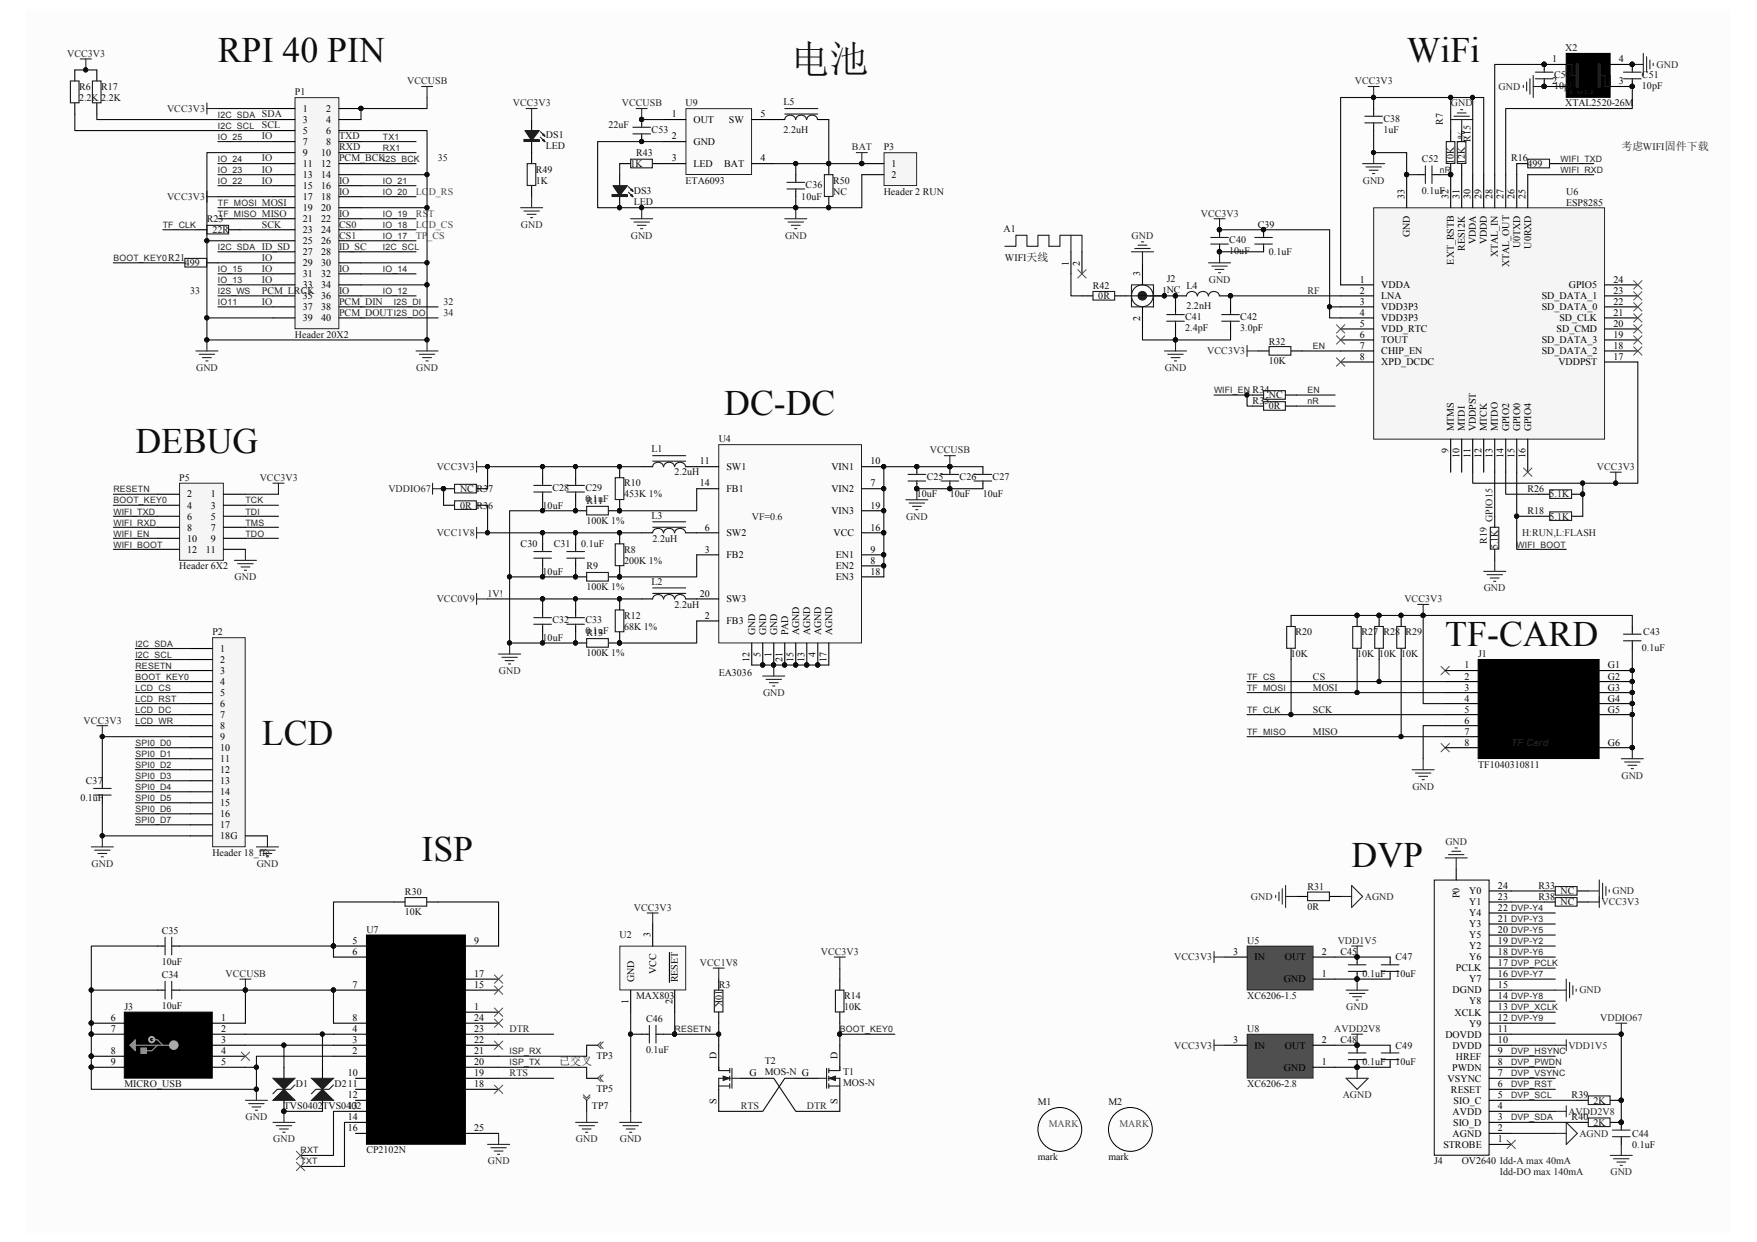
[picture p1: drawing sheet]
<svg xmlns="http://www.w3.org/2000/svg" width="297mm" height="210mm" viewBox="0 0 297 210" stroke-linecap="round" stroke-linejoin="round" font-family="sans-serif">
<defs><g id="words">
<text font-size="6.6" fill="#0e0e0e" x="133.6" y="12.4">电池</text>
<g font-size="6.1" fill="#0e0e0e">
<text x="36.8" y="10.5">RPI 40 PIN</text>
<text x="237.8" y="10.5">WiFi</text>
<text x="122.4" y="70.1">DC-DC</text>
<text x="22.9" y="76.7">DEBUG</text>
<text x="244.3" y="109.3">TF-CARD</text>
<text x="44.3" y="126">LCD</text>
<text x="71.2" y="145.6">ISP</text>
<text x="228.5" y="146.6">DVP</text>
</g>
<g font-size="1.9" fill="#1c1c1c">
<text x="274.1" y="25.4">考虑WIFI固件下载</text>
<text x="94.5" y="180.1">已交叉</text>
</g>
<g font-size="1.7" fill="#262626">
<text x="11.3" y="9.6">VCC3V3</text>
<text x="280" y="11.5">GND</text>
<text x="68.8" y="14.3">VCCUSB</text>
<text x="86.7" y="18">VCC3V3</text>
<text x="105.1" y="18">VCCUSB</text>
<text x="229" y="14.3">VCC3V3</text>
<text x="245.3" y="18">GND</text>
<text x="253.3" y="15.2">GND</text>
<text x="28.2" y="18.9">VCC3V3</text>
<text x="144" y="25.4">BAT</text>
<text x="28.2" y="33.8">VCC3V3</text>
<text x="230.4" y="31">GND</text>
<text x="88" y="38.5">GND</text>
<text x="106.6" y="40.3">GND</text>
<text x="132.7" y="40.3">GND</text>
<text x="191.3" y="40.3">GND</text>
<text x="203" y="36.6">VCC3V3</text>
<text x="204.3" y="47.8">GND</text>
<text x="221" y="49.7">RF</text>
<text x="204.1" y="59.9">VCC3V3</text>
<text x="33.1" y="62.7">GND</text>
<text x="70.4" y="62.7">GND</text>
<text x="196.9" y="62.7">GND</text>
<text x="157.2" y="76.7">VCCUSB</text>
<text x="43.9" y="81.3">VCC3V3</text>
<text x="65.7" y="83.2">VDDIO67</text>
<text x="73.8" y="79.5">VCC3V3</text>
<text x="269.9" y="79.5">VCC3V3</text>
<text x="153.1" y="87.8">GND</text>
<text x="73.8" y="90.6">VCC1V8</text>
<text x="39.7" y="98.1">GND</text>
<text x="73.8" y="101.9">VCC0V9</text>
<text x="237.4" y="101.9">VCC3V3</text>
<text x="250.8" y="100">GND</text>
<text x="84.3" y="114">GND</text>
<text x="129" y="117.7">GND</text>
<text x="14.1" y="122.3">VCC3V3</text>
<text x="274.1" y="131.7">GND</text>
<text x="238.7" y="133.5">GND</text>
<text x="244.3" y="142.8">GND</text>
<text x="15.5" y="146.6">GND</text>
<text x="43.4" y="146.6">GND</text>
<text x="107.1" y="154">VCC3V3</text>
<text x="211.4" y="152.1">GND</text>
<text x="230.7" y="152.1">AGND</text>
<text x="270.7" y="153.1">VCC3V3</text>
<text x="272.6" y="151.2">GND</text>
<text x="138.8" y="161.5">VCC3V3</text>
<text x="226.1" y="159.6">VDD1V5</text>
<text x="38.1" y="165.2">VCCUSB</text>
<text x="118.3" y="163.3">VCC1V8</text>
<text x="198.5" y="162.4">VCC3V3</text>
<text x="267" y="168">GND</text>
<text x="227.6" y="170.8">GND</text>
<text x="270.5" y="172.6">VDDIO67</text>
<text x="86.1" y="174.5">DTR</text>
<text x="198.5" y="177.3">VCC3V3</text>
<text x="225.5" y="174.5">AVDD2V8</text>
<text x="265.1" y="177.3">VDD1V5</text>
<text x="86.1" y="181.9">RTS</text>
<text x="227" y="185.7">AGND</text>
<text x="41.5" y="189.4">GND</text>
<text x="125.2" y="187.5">RTS</text>
<text x="136.4" y="187.5">DTR</text>
<text x="265.1" y="188.5">AVDD2V8</text>
<text x="46.2" y="193.1">GND</text>
<text x="82.5" y="196.8">GND</text>
<text x="97.4" y="193.1">GND</text>
<text x="104.8" y="193.1">GND</text>
<text x="267" y="192.2">AGND</text>
<text x="272.2" y="198.7">GND</text>
</g>
<g font-size="1.7">
<text x="262.4" y="10.5">1</text>
<text x="273.7" y="10.5">4</text>
<text x="262.4" y="14.3">2</text>
<text x="273.7" y="14.3">3</text>
<text x="51.2" y="18.9">1</text>
<text x="51.2" y="20.8">3</text>
<text x="51.2" y="22.6">5</text>
<text x="55.2" y="18.9">2</text>
<text x="55.2" y="20.8">4</text>
<text x="55.2" y="22.6">6</text>
<text x="113.6" y="19.9">1</text>
<text x="113.6" y="23.6">2</text>
<text x="117.2" y="20.8">OUT</text>
<text x="123.2" y="20.8">SW</text>
<text x="128.6" y="19.9">5</text>
<text x="51.2" y="24.5">7</text>
<text x="51.2" y="26.4">9</text>
<text x="51.2" y="28.2">11</text>
<text x="54.3" y="26.4">10</text>
<text x="54.3" y="28.2">12</text>
<text x="55.2" y="24.5">8</text>
<text x="113.6" y="27.3">3</text>
<text x="117.2" y="24.5">GND</text>
<text x="117.2" y="28.2">LED</text>
<text x="122.4" y="28.2">BAT</text>
<text x="128.6" y="27.3">4</text>
<text x="150.7" y="28.2">1</text>
<text x="51.2" y="30.1">13</text>
<text x="51.2" y="32">15</text>
<text x="51.2" y="33.8">17</text>
<text x="51.2" y="35.7">19</text>
<text x="54.3" y="30.1">14</text>
<text x="54.3" y="32">16</text>
<text x="54.3" y="33.8">18</text>
<text x="54.3" y="35.7">20</text>
<text x="150.7" y="30.1">2</text>
<text x="237.4" y="33.6" transform="rotate(-90 237.4 33.6)">33</text>
<text x="244.8" y="33.6" transform="rotate(-90 244.8 33.6)">32</text>
<text x="246.7" y="33.6" transform="rotate(-90 246.7 33.6)">31</text>
<text x="248.6" y="33.6" transform="rotate(-90 248.6 33.6)">30</text>
<text x="250.4" y="33.6" transform="rotate(-90 250.4 33.6)">29</text>
<text x="252.3" y="33.6" transform="rotate(-90 252.3 33.6)">28</text>
<text x="254.1" y="33.6" transform="rotate(-90 254.1 33.6)">27</text>
<text x="256" y="33.6" transform="rotate(-90 256 33.6)">26</text>
<text x="257.9" y="33.6" transform="rotate(-90 257.9 33.6)">25</text>
<text x="51.2" y="37.5">21</text>
<text x="51.2" y="39.4">23</text>
<text x="51.2" y="41.3">25</text>
<text x="54.3" y="37.5">22</text>
<text x="54.3" y="39.4">24</text>
<text x="54.3" y="41.3">26</text>
<text x="238.3" y="40" transform="rotate(-90 238.3 40)">GND</text>
<text x="249.5" y="41.3" transform="rotate(-90 249.5 41.3)">VDDA</text>
<text x="251.4" y="41.3" transform="rotate(-90 251.4 41.3)">VDDD</text>
<text x="256.9" y="42" transform="rotate(-90 256.9 42)">U0TXD</text>
<text x="51.2" y="43.1">27</text>
<text x="51.2" y="45">29</text>
<text x="51.2" y="46.9">31</text>
<text x="54.3" y="43.1">28</text>
<text x="54.3" y="45">30</text>
<text x="54.3" y="46.9">32</text>
<text x="180.7" y="44.9" transform="rotate(-90 180.7 44.9)">1</text>
<text x="182.5" y="44.9" transform="rotate(-90 182.5 44.9)">2</text>
<text x="192.7" y="46.7" transform="rotate(-90 192.7 46.7)">3</text>
<text x="229.9" y="47.8">1</text>
<text x="245.8" y="44.7" transform="rotate(-90 245.8 44.7)">EXT_RSTB</text>
<text x="247.6" y="42.4" transform="rotate(-90 247.6 42.4)">RES12K</text>
<text x="253.2" y="43.5" transform="rotate(-90 253.2 43.5)">XTAL_IN</text>
<text x="255.1" y="45.2" transform="rotate(-90 255.1 45.2)">XTAL_OUT</text>
<text x="258.8" y="42" transform="rotate(-90 258.8 42)">U0RXD</text>
<text x="272.7" y="47.8">24</text>
<text x="51.2" y="48.7">33</text>
<text x="51.2" y="50.6">35</text>
<text x="51.2" y="52.5">37</text>
<text x="54.3" y="48.7">34</text>
<text x="54.3" y="50.6">36</text>
<text x="54.3" y="52.5">38</text>
<text x="196.5" y="49.7">1NC</text>
<text x="229.9" y="49.7">2</text>
<text x="229.9" y="51.5">3</text>
<text x="229.9" y="53.4">4</text>
<text x="233.5" y="48.7">VDDA</text>
<text x="233.5" y="50.6">LNA</text>
<text x="233.5" y="52.5">VDD3P3</text>
<text x="260.6" y="52.5">SD_DATA_0</text>
<text x="260.6" y="50.6">SD_DATA_1</text>
<text x="265.2" y="48.7">GPIO5</text>
<text x="272.7" y="53.4">21</text>
<text x="272.7" y="51.5">22</text>
<text x="272.7" y="49.7">23</text>
<text x="51.2" y="54.3">39</text>
<text x="54.3" y="54.3">40</text>
<text x="192.7" y="54.2" transform="rotate(-90 192.7 54.2)">2</text>
<text x="229.9" y="55.2">5</text>
<text x="229.9" y="57.1">6</text>
<text x="229.9" y="59">7</text>
<text x="233.5" y="54.3">VDD3P3</text>
<text x="233.5" y="56.2">VDD_RTC</text>
<text x="233.5" y="58">TOUT</text>
<text x="233.5" y="59.9">CHIP_EN</text>
<text x="260.6" y="59.9">SD_DATA_2</text>
<text x="260.6" y="58">SD_DATA_3</text>
<text x="263.1" y="56.2">SD_CMD</text>
<text x="263.6" y="54.3">SD_CLK</text>
<text x="272.7" y="59">18</text>
<text x="272.7" y="57.1">19</text>
<text x="272.7" y="55.2">20</text>
<text x="229.9" y="60.8">8</text>
<text x="233.5" y="61.8">XPD_DCDC</text>
<text x="263.4" y="61.8">VDDPST</text>
<text x="272.7" y="60.8">17</text>
<text x="244.8" y="76.6" transform="rotate(-90 244.8 76.6)">9</text>
<text x="245.8" y="72.9" transform="rotate(-90 245.8 72.9)">MTMS</text>
<text x="246.7" y="77.4" transform="rotate(-90 246.7 77.4)">10</text>
<text x="247.6" y="72.9" transform="rotate(-90 247.6 72.9)">MTDI</text>
<text x="248.6" y="77.4" transform="rotate(-90 248.6 77.4)">11</text>
<text x="249.5" y="72.9" transform="rotate(-90 249.5 72.9)">VDDPST</text>
<text x="250.4" y="77.4" transform="rotate(-90 250.4 77.4)">12</text>
<text x="251.4" y="72.9" transform="rotate(-90 251.4 72.9)">MTCK</text>
<text x="252.3" y="77.4" transform="rotate(-90 252.3 77.4)">13</text>
<text x="253.2" y="72.9" transform="rotate(-90 253.2 72.9)">MTDO</text>
<text x="254.1" y="77.4" transform="rotate(-90 254.1 77.4)">14</text>
<text x="255.1" y="72.9" transform="rotate(-90 255.1 72.9)">GPIO2</text>
<text x="256" y="77.4" transform="rotate(-90 256 77.4)">15</text>
<text x="256.9" y="72.9" transform="rotate(-90 256.9 72.9)">GPIO0</text>
<text x="257.9" y="77.4" transform="rotate(-90 257.9 77.4)">16</text>
<text x="258.8" y="72.9" transform="rotate(-90 258.8 72.9)">GPIO4</text>
<text x="118.3" y="78.5">11</text>
<text x="118.3" y="82.3">14</text>
<text x="122.8" y="79.5">SW1</text>
<text x="122.8" y="83.2">FB1</text>
<text x="140.5" y="79.5">VIN1</text>
<text x="140.5" y="83.2">VIN2</text>
<text x="147.1" y="78.5">10</text>
<text x="147.1" y="82.3">7</text>
<text x="31.6" y="84.1">2</text>
<text x="31.6" y="86">4</text>
<text x="31.6" y="87.8">6</text>
<text x="31.6" y="89.7">8</text>
<text x="35.6" y="84.1">1</text>
<text x="35.6" y="86">3</text>
<text x="35.6" y="87.8">5</text>
<text x="35.6" y="89.7">7</text>
<text x="119.2" y="89.7">6</text>
<text x="140.5" y="86.9">VIN3</text>
<text x="147.1" y="86">19</text>
<text x="147.1" y="89.7">16</text>
<text x="31.6" y="91.6">10</text>
<text x="31.6" y="93.5">12</text>
<text x="34.8" y="93.5">11</text>
<text x="35.6" y="91.6">9</text>
<text x="119.2" y="93.5">3</text>
<text x="122.8" y="90.6">SW2</text>
<text x="122.8" y="94.4">FB2</text>
<text x="140.9" y="90.6">VCC</text>
<text x="141.3" y="94.4">EN1</text>
<text x="147.1" y="93.5">9</text>
<text x="147.1" y="95.3">8</text>
<text x="118.3" y="100.9">20</text>
<text x="122.8" y="101.9">SW3</text>
<text x="141.3" y="96.3">EN2</text>
<text x="141.3" y="98.1">EN3</text>
<text x="147.1" y="97.2">18</text>
<text x="119.2" y="104.6">2</text>
<text x="122.8" y="105.6">FB3</text>
<text x="127.6" y="107.4" transform="rotate(-90 127.6 107.4)">GND</text>
<text x="129.5" y="107.4" transform="rotate(-90 129.5 107.4)">GND</text>
<text x="131.3" y="107.4" transform="rotate(-90 131.3 107.4)">GND</text>
<text x="133.2" y="107.4" transform="rotate(-90 133.2 107.4)">PAD</text>
<text x="135.1" y="107.4" transform="rotate(-90 135.1 107.4)">AGND</text>
<text x="136.9" y="107.4" transform="rotate(-90 136.9 107.4)">AGND</text>
<text x="138.8" y="107.4" transform="rotate(-90 138.8 107.4)">AGND</text>
<text x="140.7" y="107.4" transform="rotate(-90 140.7 107.4)">AGND</text>
<text x="37.2" y="110.2">1</text>
<text x="37.2" y="112.1">2</text>
<text x="37.2" y="114">3</text>
<text x="126.7" y="111.9" transform="rotate(-90 126.7 111.9)">12</text>
<text x="128.6" y="111" transform="rotate(-90 128.6 111)">5</text>
<text x="130.4" y="111" transform="rotate(-90 130.4 111)">1</text>
<text x="132.3" y="111.9" transform="rotate(-90 132.3 111.9)">21</text>
<text x="134.1" y="111.9" transform="rotate(-90 134.1 111.9)">15</text>
<text x="136" y="111.9" transform="rotate(-90 136 111.9)">13</text>
<text x="137.9" y="111" transform="rotate(-90 137.9 111)">4</text>
<text x="139.7" y="111.9" transform="rotate(-90 139.7 111.9)">17</text>
<text x="247.5" y="113">1</text>
<text x="271.8" y="113">G1</text>
<text x="37.2" y="115.8">4</text>
<text x="37.2" y="117.7">5</text>
<text x="37.2" y="119.5">6</text>
<text x="247.5" y="114.9">2</text>
<text x="247.5" y="116.8">3</text>
<text x="247.5" y="118.6">4</text>
<text x="271.8" y="114.9">G2</text>
<text x="271.8" y="116.8">G3</text>
<text x="271.8" y="118.6">G4</text>
<text x="37.2" y="121.4">7</text>
<text x="37.2" y="123.3">8</text>
<text x="37.2" y="125.1">9</text>
<text x="247.5" y="120.5">5</text>
<text x="247.5" y="122.3">6</text>
<text x="247.5" y="124.2">7</text>
<text x="271.8" y="120.5">G5</text>
<text x="37.2" y="127">10</text>
<text x="37.2" y="128.9">11</text>
<text x="37.2" y="130.7">12</text>
<text x="247.5" y="126.1">8</text>
<text x="271.8" y="126.1">G6</text>
<text x="37.2" y="132.6">13</text>
<text x="37.2" y="134.5">14</text>
<text x="37.2" y="136.3">15</text>
<text x="37.2" y="138.2">16</text>
<text x="37.2" y="140">17</text>
<text x="37.2" y="141.9">18G</text>
<text x="246.7" y="151.8" transform="rotate(-90 246.7 151.8)">P0</text>
<text x="248.4" y="154.9">Y4</text>
<text x="248.4" y="153.1">Y1</text>
<text x="248.4" y="151.2">Y0</text>
<text x="253.2" y="155.9">21</text>
<text x="253.2" y="154">22</text>
<text x="253.2" y="152.1">23</text>
<text x="253.2" y="150.3">24</text>
<text x="59.6" y="159.6">5</text>
<text x="59.6" y="161.5">6</text>
<text x="80.2" y="159.6">9</text>
<text x="110" y="158.5" transform="rotate(-90 110 158.5)">3</text>
<text x="208.5" y="161.5">3</text>
<text x="223.4" y="161.5">2</text>
<text x="248.4" y="160.5">Y2</text>
<text x="248.4" y="158.7">Y5</text>
<text x="248.4" y="156.8">Y3</text>
<text x="253.2" y="161.5">18</text>
<text x="253.2" y="159.6">19</text>
<text x="253.2" y="157.7">20</text>
<text x="59.6" y="167">7</text>
<text x="80.2" y="165.2">17</text>
<text x="80.2" y="167">15</text>
<text x="107.2" y="166.1" transform="rotate(-90 107.2 166.1)">GND</text>
<text x="110.9" y="164.7" transform="rotate(-90 110.9 164.7)">VCC</text>
<text x="114.6" y="166.1" transform="rotate(-90 114.6 166.1)">RESET</text>
<text x="212.1" y="162.4">IN</text>
<text x="217" y="166.1">GND</text>
<text x="217.2" y="162.4">OUT</text>
<text x="223.4" y="165.2">1</text>
<text x="245.6" y="168">DGND</text>
<text x="246.1" y="164.3">PCLK</text>
<text x="248.4" y="166.1">Y7</text>
<text x="248.4" y="162.4">Y6</text>
<text x="253.2" y="167">15</text>
<text x="253.2" y="165.2">16</text>
<text x="253.2" y="163.3">17</text>
<text x="18.7" y="172.6">6</text>
<text x="37.4" y="172.6">1</text>
<text x="59.6" y="172.6">8</text>
<text x="80.2" y="170.8">1</text>
<text x="80.2" y="172.6">24</text>
<text x="106.2" y="169.8" transform="rotate(-90 106.2 169.8)">1</text>
<text x="113.7" y="169.8" transform="rotate(-90 113.7 169.8)">2</text>
<text x="245.9" y="171.7">XCLK</text>
<text x="248.4" y="173.6">Y9</text>
<text x="248.4" y="169.8">Y8</text>
<text x="253.2" y="172.6">12</text>
<text x="253.2" y="170.8">13</text>
<text x="253.2" y="168.9">14</text>
<text x="18.7" y="174.5">7</text>
<text x="18.7" y="178.2">8</text>
<text x="22.3" y="179.2">G</text>
<text x="37.4" y="174.5">2</text>
<text x="37.4" y="176.4">3</text>
<text x="37.4" y="178.2">4</text>
<text x="59.6" y="178.2">2</text>
<text x="59.6" y="174.5">4</text>
<text x="59.6" y="176.4">3</text>
<text x="80.2" y="174.5">23</text>
<text x="80.2" y="176.4">22</text>
<text x="80.2" y="178.2">21</text>
<text x="121.1" y="179" transform="rotate(-90 121.1 179)">D</text>
<text x="141.6" y="179" transform="rotate(-90 141.6 179)">D</text>
<text x="208.5" y="176.4">3</text>
<text x="212.1" y="177.3">IN</text>
<text x="217.2" y="177.3">OUT</text>
<text x="223.4" y="176.4">2</text>
<text x="244.3" y="175.4">DOVDD</text>
<text x="245.6" y="177.3">DVDD</text>
<text x="246.1" y="179.2">HREF</text>
<text x="253.2" y="178.2">9</text>
<text x="253.2" y="176.4">10</text>
<text x="253.2" y="174.5">11</text>
<text x="18.7" y="180.1">9</text>
<text x="37.4" y="180.1">5</text>
<text x="58.8" y="181.9">10</text>
<text x="58.8" y="185.7">12</text>
<text x="80.2" y="180.1">20</text>
<text x="80.2" y="181.9">19</text>
<text x="80.2" y="183.8">18</text>
<text x="126.7" y="181.9">G</text>
<text x="217" y="181">GND</text>
<text x="223.4" y="180.1">1</text>
<text x="244.7" y="182.9">VSYNC</text>
<text x="245.3" y="184.7">RESET</text>
<text x="245.5" y="181">PWDN</text>
<text x="253.2" y="185.7">5</text>
<text x="253.2" y="183.8">6</text>
<text x="253.2" y="181.9">7</text>
<text x="253.2" y="180.1">8</text>
<text x="58.8" y="189.4">14</text>
<text x="58.8" y="191.3">16</text>
<text x="80.2" y="191.3">25</text>
<text x="121.1" y="186.6" transform="rotate(-90 121.1 186.6)">S</text>
<text x="141.6" y="186.6" transform="rotate(-90 141.6 186.6)">S</text>
<text x="245.6" y="188.5">AVDD</text>
<text x="245.6" y="190.3">SIO_D</text>
<text x="245.7" y="186.6">SIO_C</text>
<text x="253.2" y="191.3">2</text>
<text x="253.2" y="189.4">3</text>
<text x="253.2" y="187.5">4</text>
<text x="244" y="194.1">STROBE</text>
<text x="245.6" y="192.2">AGND</text>
<text x="253.2" y="193.1">1</text>
</g>
<g font-size="1.7" fill="#0e0e0e">
<text x="264.6" y="8.7">X2</text>
<text x="13.4" y="15.2">R6</text>
<text x="13.4" y="17.1">2.2K</text>
<text x="17.1" y="15.2">R17</text>
<text x="17.1" y="17.1">2.2K</text>
<text x="49.9" y="16.1">P1</text>
<text x="115.9" y="18">U9</text>
<text x="132.5" y="17.8">L5</text>
<text x="262.7" y="13.1">C50</text>
<text x="262.7" y="15">10p</text>
<text x="264.6" y="18">XTAL2520-26M</text>
<text x="277.6" y="13.1">C51</text>
<text x="277.6" y="15">10pF</text>
<text x="92.3" y="23.4">DS1</text>
<text x="102.9" y="21.7">22uF</text>
<text x="110.1" y="22.5">C53</text>
<text x="132.5" y="22.5">2.2uH</text>
<text x="233.9" y="20.6">C38</text>
<text x="233.9" y="22.5">1uF</text>
<text x="243.9" y="21.2" transform="rotate(-90 243.9 21.2)">R7</text>
<text x="248.6" y="24" transform="rotate(-90 248.6 24)">R15</text>
<text x="90.6" y="29.2">R49</text>
<text x="92.3" y="25.3">LED</text>
<text x="106.6" y="28.2">1K</text>
<text x="107.5" y="26.4">R43</text>
<text x="149.4" y="25.4">P3</text>
<text x="240.3" y="27.5">C52</text>
<text x="245.8" y="27.7" transform="rotate(-90 245.8 27.7)">10K</text>
<text x="247.6" y="27.7" transform="rotate(-90 247.6 27.7)">12K 1%</text>
<text x="255.4" y="27.3">R16</text>
<text x="258.2" y="28.2">499</text>
<text x="90.6" y="31">1K</text>
<text x="107.1" y="32.7">DS3</text>
<text x="107.1" y="34.6">LED</text>
<text x="115.9" y="31">ETA6093</text>
<text x="135.5" y="33.8">10uF</text>
<text x="136.2" y="31.8">C36</text>
<text x="140.8" y="31">R50</text>
<text x="140.8" y="32.9">NC</text>
<text x="149.4" y="32.9">Header 2 RUN</text>
<text x="240.3" y="32.7">0.1uF</text>
<text x="264.7" y="32.9">U6</text>
<text x="264.7" y="34.8">ESP8285</text>
<text x="35" y="37.5">R23</text>
<text x="35.9" y="39.4">22R</text>
<text x="169.7" y="39.2">A1</text>
<text x="207.8" y="41.1">C40</text>
<text x="212.6" y="38.5">C39</text>
<text x="28.4" y="44.1">R21</text>
<text x="31.2" y="45">499</text>
<text x="169.9" y="44.1">WIFI天线</text>
<text x="197.2" y="47.6">J2</text>
<text x="207.8" y="43">10uF</text>
<text x="214.5" y="43.1">0.1uF</text>
<text x="184.7" y="48.9">R42</text>
<text x="185.7" y="50.6">0R</text>
<text x="200.6" y="48.9">L4</text>
<text x="200.6" y="52.3">2.2nH</text>
<text x="49.9" y="57.1">Header 20X2</text>
<text x="200.3" y="54.1">C41</text>
<text x="200.3" y="56">2.4pF</text>
<text x="209.7" y="54.1">C42</text>
<text x="209.7" y="56">3.0pF</text>
<text x="214.5" y="58.3">R32</text>
<text x="214.5" y="61.6">10K</text>
<text x="211.7" y="66.4">R34</text>
<text x="211.7" y="68.3">R35</text>
<text x="214.5" y="67.4">NC</text>
<text x="214.5" y="69.2">0R</text>
<text x="110.1" y="76.5">L1</text>
<text x="121.5" y="74.8">U4</text>
<text x="30.3" y="81.3">P5</text>
<text x="77.8" y="83.2">NC R37</text>
<text x="93.4" y="83">C28</text>
<text x="99" y="83">C29</text>
<text x="105.5" y="82.3">R10</text>
<text x="114" y="80.4">2.2uH</text>
<text x="156.7" y="81.2">C25</text>
<text x="162.2" y="81.2">C26</text>
<text x="167.8" y="81.2">C27</text>
<text x="258.2" y="83.2">R26</text>
<text x="77.8" y="86">0R R3</text>
<text x="82.5" y="86">6</text>
<text x="91.7" y="86">10uF</text>
<text x="99" y="84.9">0.1uF</text>
<text x="99.1" y="85.3">R11</text>
<text x="99.1" y="88.6">100K 1%</text>
<text x="105.5" y="84.1">453K 1%</text>
<text x="110.1" y="87.7">L3</text>
<text x="155" y="84.1">10uF</text>
<text x="160.6" y="84.1">10uF</text>
<text x="166.1" y="84.1">10uF</text>
<text x="258.2" y="86.9">R18</text>
<text x="261.9" y="87.8">5.1K</text>
<text x="261.9" y="84.1">5.1K</text>
<text x="88" y="92.5">C30</text>
<text x="93.6" y="92.5">C31</text>
<text x="98.2" y="92.5">0.1uF</text>
<text x="105.5" y="93.5">R8</text>
<text x="105.5" y="95.3">200K 1%</text>
<text x="110.3" y="91.6">2.2uH</text>
<text x="251.4" y="91.9" transform="rotate(-90 251.4 91.9)">R19</text>
<text x="253.2" y="92.9" transform="rotate(-90 253.2 92.9)">5.1K</text>
<text x="30.3" y="96.3">Header 6X2</text>
<text x="91.7" y="97.2">10uF</text>
<text x="99.1" y="96.3">R9</text>
<text x="99.1" y="99.8">100K 1%</text>
<text x="110.1" y="98.8">L2</text>
<text x="35.9" y="107.4">P2</text>
<text x="93.4" y="105.4">C32</text>
<text x="99" y="105.4">C33</text>
<text x="99" y="107.2">0.1uF</text>
<text x="99.1" y="107.6">R13</text>
<text x="105.5" y="104.6">R12</text>
<text x="105.5" y="106.5">68K 1%</text>
<text x="114" y="102.8">2.2uH</text>
<text x="219" y="107.4">R20</text>
<text x="230.1" y="107.4">R27</text>
<text x="233.9" y="107.4">R28</text>
<text x="237.6" y="107.4">R29</text>
<text x="277.8" y="107.4">C43</text>
<text x="91.7" y="108.4">10uF</text>
<text x="99.1" y="111">100K 1%</text>
<text x="218.2" y="111.2">10K</text>
<text x="229.4" y="111.2">10K 10K 10K</text>
<text x="249.9" y="111.2">J1</text>
<text x="277.6" y="110">0.1uF</text>
<text x="121.5" y="114.3">EA3036</text>
<text x="249.9" y="129.8">TF1040310811</text>
<text x="13.6" y="135.4">0.1uF</text>
<text x="14.5" y="132.6">C37</text>
<text x="35.9" y="144.7">Header 18_ffc</text>
<text x="68.4" y="151.4">R30</text>
<text x="68.4" y="154.8">10K</text>
<text x="221" y="150.5">R31</text>
<text x="221" y="153.8">0R</text>
<text x="260.1" y="150.3">R33</text>
<text x="260.1" y="152.1">R38</text>
<text x="263.8" y="151.2">NC</text>
<text x="263.8" y="153.1">NC</text>
<text x="27.3" y="157.9">C35</text>
<text x="61.9" y="157.7">U7</text>
<text x="104.7" y="158.7">U2</text>
<text x="210.8" y="159.6">U5</text>
<text x="226.6" y="161.5">C45</text>
<text x="27.3" y="165.4">C34</text>
<text x="27.3" y="163.2">10uF</text>
<text x="120.9" y="167.4" transform="rotate(90 120.9 167.4)">10K</text>
<text x="121.5" y="167">R3</text>
<text x="230.3" y="165.2">0.1uF</text>
<text x="235.9" y="162.4">C47</text>
<text x="235.9" y="165.2">10uF</text>
<text x="21" y="170.8">J3</text>
<text x="27.3" y="170.6">10uF</text>
<text x="107.5" y="168.9">MAX803</text>
<text x="109.2" y="172.8">C46</text>
<text x="142.7" y="168.9">R14</text>
<text x="142.7" y="170.8">10K</text>
<text x="210.8" y="168.9">XC6206-1.5</text>
<text x="100.8" y="179">TP3</text>
<text x="109.2" y="178.1">0.1uF</text>
<text x="129.3" y="179.9">T2</text>
<text x="210.8" y="174.5">U8</text>
<text x="226.6" y="176.4">C48</text>
<text x="235.9" y="177.3">C49</text>
<text x="21" y="183.8">MICRO_USB</text>
<text x="50" y="183.8">D1</text>
<text x="56.6" y="183.8">D211</text>
<text x="100.8" y="184.6">TP5</text>
<text x="129.3" y="181.8">MOS-N G</text>
<text x="142.5" y="181.8">T1</text>
<text x="142.5" y="183.6">MOS-N</text>
<text x="210.8" y="183.8">XC6206-2.8</text>
<text x="230.3" y="180.1">0.1uF</text>
<text x="235.9" y="180.1">10uF</text>
<text x="265.7" y="185.7">R39</text>
<text x="48" y="187.5">TVS0402TVS041032</text>
<text x="100.1" y="187.5">TP7</text>
<text x="175.4" y="186.9">M1</text>
<text x="187.4" y="186.9">M2</text>
<text x="265.7" y="189.4">R40</text>
<text x="269.4" y="186.6">2K</text>
<text x="269.4" y="190.3">2K</text>
<text x="61.9" y="195">CP2102N</text>
<text x="175.4" y="196.2">mark</text>
<text x="187.4" y="196.2">mark</text>
<text x="242.4" y="196.8">J4</text>
<text x="247.1" y="196.8">OV2640 Idd-A max 40mA</text>
<text x="275.9" y="192.2">C44</text>
<text x="275.9" y="194.1">0.1uF</text>
</g>
<g font-size="1.7" fill="#1c1c1c">
<text x="44.3" y="19.9">SDA</text>
<text x="44.3" y="21.7">SCL</text>
<text x="44.3" y="23.6">IO</text>
<text x="57.3" y="23.6">TXD</text>
<text x="44.3" y="27.3">IO</text>
<text x="44.3" y="29.2">IO</text>
<text x="57.3" y="25.4">RXD</text>
<text x="57.3" y="27.3">PCM_BCK</text>
<text x="74" y="27.3">35</text>
<text x="44.3" y="31">IO</text>
<text x="44.3" y="34.8">MOSI</text>
<text x="57.3" y="31">IO</text>
<text x="57.3" y="32.9">IO</text>
<text x="44.3" y="36.6">MISO</text>
<text x="44.3" y="38.5">SCK</text>
<text x="57.3" y="36.6">IO</text>
<text x="57.3" y="38.5">CS0</text>
<text x="57.3" y="40.3">CS1</text>
<text x="44.3" y="44.1">IO</text>
<text x="44.3" y="45.9">IO</text>
<text x="44.3" y="47.8">IO</text>
<text x="44.3" y="42.2">ID_SD</text>
<text x="57.3" y="45.9">IO</text>
<text x="57.3" y="42.2">ID_SC</text>
<text x="32.2" y="49.7">33</text>
<text x="44.3" y="49.7">PCM_LRCK</text>
<text x="44.3" y="51.5">IO</text>
<text x="57.3" y="49.7">IO</text>
<text x="57.3" y="51.5">PCM_DIN</text>
<text x="57.3" y="53.4">PCM_DOUT</text>
<text x="75" y="53.4">34</text>
<text x="75" y="51.5">32</text>
<text x="127.1" y="87.8">VF=0.6</text>
<text x="252.3" y="88.2" transform="rotate(-90 252.3 88.2)">GPIO15</text>
<text x="257.3" y="90.6">H:RUN,L:FLASH</text>
<text x="82.4" y="100.9">1V!</text>
<text x="221.9" y="116.8">MOSI</text>
<text x="221.9" y="114.9">CS</text>
<text x="221.9" y="124.2">MISO</text>
<text x="221.9" y="120.5">SCK</text>
<text x="253.6" y="198.7">Idd-DO max 140mA</text>
</g>
<g font-size="1.7" fill="#4c4c4c">
<text x="70.3" y="32.9">LC</text>
<text x="72.5" y="32.9">D_RS</text>
<text x="70.3" y="36.6">RS</text>
<text x="70.3" y="38.5">LC</text>
<text x="70.3" y="40.3">TP</text>
<text x="72.3" y="40.3">_CS</text>
<text x="72.4" y="36.6">T</text>
<text x="72.5" y="38.5">D_CS</text>
<text x="177.3" y="190.6">MARK</text>
<text x="189.2" y="190.6">MARK</text>
</g>
<g font-size="1.5" fill="#262626">
<text x="36.8" y="23.6">IO_25</text>
<text x="36.8" y="19.9">I2C_SDA</text>
<text x="36.8" y="21.8">I2C_SCL</text>
<text x="64.7" y="23.6">TX1</text>
<text x="36.8" y="29.2">IO_23</text>
<text x="36.8" y="27.3">IO_24</text>
<text x="64.7" y="27.3">I2S_BCK</text>
<text x="64.7" y="25.5">RX1</text>
<text x="243.4" y="29.2">nR</text>
<text x="263.8" y="27.3">WIFI_TXD</text>
<text x="263.8" y="29.2">WIFI_RXD</text>
<text x="36.8" y="31.1">IO_22</text>
<text x="36.8" y="34.8">TF_MOSI</text>
<text x="64.7" y="32.9">IO_20</text>
<text x="64.7" y="31.1">IO_21</text>
<text x="27.5" y="38.5">TF_CLK</text>
<text x="36.8" y="36.7">TF_MISO</text>
<text x="64.7" y="38.5">IO_18</text>
<text x="64.7" y="36.7">IO_19</text>
<text x="64.7" y="40.4">IO_17</text>
<text x="19.2" y="44.1">BOOT_KEY0</text>
<text x="36.8" y="47.8">IO_13</text>
<text x="36.8" y="46">IO_15</text>
<text x="36.8" y="42.2">I2C_SDA</text>
<text x="64.7" y="46">IO_14</text>
<text x="64.7" y="42.2">I2C_SCL</text>
<text x="36.8" y="49.7">I2S_WS</text>
<text x="36.8" y="51.6">IO11</text>
<text x="64.7" y="49.7">IO_12</text>
<text x="66.6" y="53.4">I2S_DO</text>
<text x="66.6" y="51.6">I2S_DI</text>
<text x="221.9" y="59">EN</text>
<text x="205.2" y="66.5">WIFI_EN</text>
<text x="221" y="66.5">EN</text>
<text x="221" y="68.3">nR</text>
<text x="19.2" y="83.3">RESETN</text>
<text x="19.2" y="87">WIFI_TXD</text>
<text x="19.2" y="88.9">WIFI_RXD</text>
<text x="19.2" y="85.1">BOOT_KEY0</text>
<text x="41.5" y="85.1">TCK</text>
<text x="41.5" y="87">TDI</text>
<text x="41.5" y="88.9">TMS</text>
<text x="19.2" y="90.7">WIFI_EN</text>
<text x="19.2" y="92.6">WIFI_BOOT</text>
<text x="41.5" y="90.7">TDO</text>
<text x="256.4" y="92.6">WIFI_BOOT</text>
<text x="22.9" y="113.1">RESETN</text>
<text x="22.9" y="111.2">I2C_SCL</text>
<text x="22.9" y="109.3">I2C_SDA</text>
<text x="22.9" y="118.7">LCD_RST</text>
<text x="22.9" y="116.8">LCD_CS</text>
<text x="22.9" y="114.9">BOOT_KEY0</text>
<text x="210.8" y="116.8">TF_MOSI</text>
<text x="210.8" y="114.9">TF_CS</text>
<text x="22.9" y="120.5">LCD_DC</text>
<text x="22.9" y="122.4">LCD_WR</text>
<text x="210.8" y="120.5">TF_CLK</text>
<text x="210.8" y="124.2">TF_MISO</text>
<text x="22.9" y="126.1">SPI0_D0</text>
<text x="22.9" y="128">SPI0_D1</text>
<text x="22.9" y="129.8">SPI0_D2</text>
<text x="22.9" y="131.7">SPI0_D3</text>
<text x="22.9" y="133.6">SPI0_D4</text>
<text x="22.9" y="135.4">SPI0_D5</text>
<text x="22.9" y="137.3">SPI0_D6</text>
<text x="22.9" y="139.1">SPI0_D7</text>
<text x="255.4" y="154.1">DVP-Y4</text>
<text x="255.4" y="155.9">DVP-Y3</text>
<text x="255.4" y="157.8">DVP-Y5</text>
<text x="255.4" y="159.6">DVP-Y2</text>
<text x="255.4" y="161.5">DVP-Y6</text>
<text x="255.4" y="165.2">DVP-Y7</text>
<text x="255.4" y="163.4">DVP_PCLK</text>
<text x="255.4" y="169">DVP-Y8</text>
<text x="255.4" y="172.7">DVP-Y9</text>
<text x="255.4" y="170.8">DVP_XCLK</text>
<text x="86.1" y="178.3">ISP_RX</text>
<text x="114" y="174.5">RESETN</text>
<text x="141.9" y="174.5">BOOT_KEY0</text>
<text x="255.4" y="178.3">DVP_HSYNC</text>
<text x="86.1" y="180.1">ISP_TX</text>
<text x="255.4" y="180.1">DVP_PWDN</text>
<text x="255.4" y="182">DVP_VSYNC</text>
<text x="255.4" y="183.9">DVP_RST</text>
<text x="255.4" y="185.7">DVP_SCL</text>
<text x="255.4" y="189.4">DVP_SDA</text>
<text x="50.8" y="196.9">TXT</text>
<text x="50.8" y="195">RXT</text>
</g>
</g></defs>
<path d="M4.3 1.6h288.4v206.8h-288.4z" fill="#fcfcfc"/>
<path d="M121.5 75.2h24.1v33.5h-24.1z" fill="#fafafa"/>
<path d="M121.5 75.2h24.1v33.5h-24.1z" fill="none" stroke="#262626" stroke-width=".17"/>
<g fill="none" stroke="#000" stroke-width=".19">
<path d="M206.2 38.8v1M213.6 38.8v1M193.1 44.4v3.8M193.1 51.9v3.7M195 50h1.8M198.7 50h1.9M198.7 51.9v.9M198.7 54.7v.9M206.2 50h1.8M206.2 41.6v1M208 51.9v.9M208 54.7v.9"/>
<path d="M213.6 41.6v1M104.7 78.9v1.9M108.5 78.9h1.8M115.9 78.9h5.6M145.7 78.9h3.7M155 78.9v.9M160.6 78.9v.9M166.1 78.9v.9M91.7 80.8v.9M91.7 83.6v.9M91.7 92v.9M91.7 94.7v1"/>
<path d="M97.3 97.5h1.9M97.3 86.4h1.9M97.3 80.8v.9M97.3 83.6v.9M97.3 92v.9M97.3 94.7v1M104.7 95.7v1.8h-1.8M104.7 84.5v1.9h-1.8M104.7 90.1v1.9M108.5 90.1h1.8M115.9 90.1h5.6M117.8 82.6h3.7"/>
<path d="M117.8 93.8h3.7M145.7 82.6h3.7M145.7 90.1h3.7M145.7 93.8h3.7M145.7 95.7h3.7M145.7 97.5h3.7M145.7 86.4h3.7M155 81.7v.9M160.6 81.7v.9M166.1 81.7v.9M91.7 103.1v1M91.7 105.9v1"/>
<path d="M97.3 103.1v1M97.3 105.9v1M97.3 108.7h1.9M104.7 101.3v1.8M104.7 106.9v1.8h-1.8M108.5 101.3h1.8M115.9 101.3h5.6M117.8 105h3.7M127.1 108.7v3.7M128.9 108.7v3.7M130.8 108.7v3.7M132.7 108.7v3.7"/>
<path d="M134.5 108.7v3.7M136.4 108.7v3.7M138.2 108.7v3.7M140.1 108.7v3.7"/>
</g>
<g fill="#0e0e0e" stroke="#0e0e0e" stroke-width=".17">
<circle cx="128.9" cy="112.4" r=".35"/>
<circle cx="130.8" cy="112.4" r=".35"/>
<circle cx="132.6" cy="112.4" r=".35"/>
<circle cx="134.5" cy="112.4" r=".35"/>
<circle cx="136.4" cy="112.4" r=".35"/>
<circle cx="138.2" cy="112.4" r=".35"/>
<circle cx="149.4" cy="93.8" r=".35"/>
<circle cx="149.4" cy="95.7" r=".35"/>
<circle cx="149.4" cy="78.9" r=".35"/>
<circle cx="149.4" cy="82.6" r=".35"/>
<circle cx="149.4" cy="86.3" r=".35"/>
<circle cx="149.4" cy="90.1" r=".35"/>
<circle cx="104.7" cy="97.5" r=".35"/>
<circle cx="104.7" cy="90.1" r=".35"/>
<circle cx="97.3" cy="97.5" r=".35"/>
<circle cx="104.7" cy="86.3" r=".35"/>
<circle cx="104.7" cy="78.9" r=".35"/>
<circle cx="97.3" cy="86.3" r=".35"/>
<circle cx="104.7" cy="108.7" r=".35"/>
<circle cx="104.7" cy="101.2" r=".35"/>
<circle cx="97.3" cy="108.7" r=".35"/>
<circle cx="155" cy="78.9" r=".35"/>
<circle cx="155" cy="82.6" r=".35"/>
<circle cx="160.5" cy="78.9" r=".35"/>
<circle cx="160.5" cy="82.6" r=".35"/>
<circle cx="86.1" cy="108.7" r=".35"/>
<circle cx="82.4" cy="90.1" r=".35"/>
<circle cx="82.4" cy="78.9" r=".35"/>
<circle cx="196.8" cy="50" r=".35"/>
<circle cx="198.7" cy="57.5" r=".35"/>
<circle cx="206.1" cy="42.6" r=".35"/>
<circle cx="206.1" cy="38.8" r=".35"/>
<circle cx="213.6" cy="38.8" r=".35"/>
<circle cx="208" cy="50" r=".35"/>
<circle cx="198.7" cy="50" r=".35"/>
</g>
<g fill="none" stroke="#1c1c1c" stroke-width=".19">
<path d="M206.2 39.8v.4M213.6 39.8v.4M191.3 48.2h3.7v3.7h-3.7zM193.9 50h1.1M197.2 53.2h3M197.2 54.3h3M198.7 52.8v.4M198.7 54.3v.4M200.6 50a.92 .92 0 0 1 .9-.7 .92 .92 0 0 1 .9 .7M202.4 50a.93 .93 0 0 1 .9-.7 .93 .93 0 0 1 1 .7M204.3 50a.93 .93 0 0 1 .9-.7 .93 .93 0 0 1 .9 .7M204.7 40.2h2.9"/>
<path d="M204.7 41.3h2.9M206.2 41.3v.3M206.5 53.2h3M206.5 54.3h3M208 52.8v.4M208 54.3v.4M212.1 40.2h3M212.1 41.3h3M213.6 41.3v.3M110.3 78.9a.92 .92 0 0 1 .9-.7 .92 .92 0 0 1 .9 .7M110.3 78h5.6M110.3 77h5.6"/>
<path d="M112.2 78.9a.93 .93 0 0 1 .9-.7 .93 .93 0 0 1 .9 .7M114.1 78.9a.93 .93 0 0 1 .9-.7 .93 .93 0 0 1 .9 .7M155 79.8v.4M160.6 79.8v.4M166.1 79.8v.4M90.2 83.2h3M90.2 82.1h3M90.2 94.4h3M90.2 93.3h3M91.7 81.7v.4M91.7 83.2v.4M91.7 92.9v.4"/>
<path d="M91.7 94.4v.3M95.8 83.2h3M95.8 82.1h3M95.8 94.4h3M95.8 93.3h3M97.3 81.7v.4M97.3 83.2v.4M97.3 92.9v.4M97.3 94.4v.3M99.2 96.8h3.6v1.5h-3.6zM99.2 85.6h3.6v1.5h-3.6zM104 92h1.5v3.6h-1.5z"/>
<path d="M104 80.8h1.5v3.7h-1.5zM110.3 90.1a.92 .92 0 0 1 .9-.8 .92 .92 0 0 1 .9 .8M110.3 99.4h5.6M110.3 89.2h5.6M110.3 88.2h5.6M112.2 90.1a.93 .93 0 0 1 .9-.8 .93 .93 0 0 1 .9 .8M114.1 90.1a.93 .93 0 0 1 .9-.8 .93 .93 0 0 1 .9 .8M153.5 81.3h3M153.5 80.2h3M155 81.3v.4M159.1 81.3h3M159.1 80.2h3"/>
<path d="M160.6 81.3v.4M164.7 81.3h2.9M164.7 80.2h2.9M166.1 81.3v.4M90.2 105.6h3M90.2 104.4h3M91.7 104.1v.3M91.7 105.6v.3M95.8 105.6h3M95.8 104.4h3M97.3 104.1v.3M97.3 105.6v.3"/>
<path d="M99.2 108h3.6v1.4h-3.6zM104 103.1h1.5v3.7h-1.5zM110.3 101.3a.92 .92 0 0 1 .9-.8 .92 .92 0 0 1 .9 .8M110.3 100.3h5.6M112.2 101.3a.93 .93 0 0 1 .9-.8 .93 .93 0 0 1 .9 .8M114.1 101.3a.93 .93 0 0 1 .9-.8 .93 .93 0 0 1 .9 .8"/>
<circle cx="193.1" cy="50" r="1.84"/>
</g>
<g fill="none" stroke="#262626" stroke-width=".19">
<path d="M205.2 37h1.9M206.2 37v1.8M196.8 59.3h3.8M197.4 59.9h2.6M198.7 57.5v1.8M204.3 44.4h3.7M204.8 45h2.7M205.4 45.6h1.5M206 46.1h.3M206.2 42.6v1.8M80.6 78v1.8M80.6 78.9h1.8"/>
<path d="M159.6 77h1.9M160.6 77v1.9M198 60.5h1.5M198.5 61h.4M80.6 89.2v1.8M80.6 90.1h1.8M153.1 84.5h3.7M153.7 85.1h2.6M154.2 85.6h1.5M154.8 86.2h.4M155 82.6v1.9M80.6 100.3v1.9"/>
<path d="M80.6 101.3h1.8M84.3 110.6h3.7M84.8 111.1h2.6M85.4 111.7h1.5M86 112.3h.3M86.1 108.7v1.9M128.9 114.3h3.8M129.5 114.9h2.6M130.1 115.4h1.4M130.6 116h.4M130.8 112.4v1.9"/>
</g>
<circle cx="193.1" cy="50" r=".73" fill="#1c1c1c" stroke="#1c1c1c" stroke-width=".19"/>
<path d="M232.2 35.2h39v39.1h-39z" fill="#f5f5f5"/>
<path d="M232.2 35.1h39v39.2h-39z" fill="none" stroke="#262626" stroke-width=".17"/>
<g fill="none" stroke="#000" stroke-width=".19">
<path d="M232.2 18.4v.9M232.2 21.1v1M237.8 29.5v5.6M245.2 29.5v5.6M247.1 22.1v1.8M247.1 27.7v7.4M248.9 29.5v5.6M250.8 29.5v5.6M252.7 29.5v5.6M254.5 29.5v5.6M256.4 29.5v5.6M256.4 27.7h1.8"/>
<path d="M258.2 29.5v5.6M262 27.7h1.8M226.6 48.2h5.6M226.6 50h5.6M226.6 51.9h5.6M226.6 53.8h5.6M226.6 55.6h5.6M226.6 57.5h5.6M226.6 59.3h5.6M271.3 48.2h5.6M271.3 50h5.6M271.3 51.9h5.6"/>
<path d="M271.3 53.8h5.6M271.3 55.6h5.6M271.3 57.5h5.6M271.3 59.3h5.6M226.6 61.2h5.6M245.2 74.2v5.6M247.1 74.2v5.6M248.9 74.2v5.6M250.8 74.2v5.6M252.7 74.2v5.6M254.5 74.2v5.6M256.4 74.2v5.6"/>
<path d="M258.2 74.2v5.6M271.3 61.2h5.6M252.7 87.3v1.9M252.7 92.9v1.8M260.1 87.3h1.9M265.7 87.3h1.8M218.2 104.1v1.8M218.2 109.7v1.8M275.9 105.9v1M275.9 108.7v1M108.5 174.9h.9M111.3 174.9h.9"/>
<path d="M121.5 165.6v1.8M121.5 171.1v1.9"/>
</g>
<g fill="#0e0e0e" stroke="#0e0e0e" stroke-width=".17">
<circle cx="245.2" cy="29.5" r=".35"/>
<circle cx="237.8" cy="29.5" r=".35"/>
<circle cx="232.2" cy="25.8" r=".35"/>
<circle cx="273.1" cy="81.7" r=".35"/>
<circle cx="232.2" cy="16.5" r=".35"/>
<circle cx="275.9" cy="126.4" r=".35"/>
<circle cx="240.6" cy="104" r=".35"/>
</g>
<g fill="none" stroke="#4c4c4c" stroke-width=".17">
<path d="M225.9 54.9l1.5 1.5M225.9 56.7l1.5 1.5M227.4 54.9l-1.5 1.5M227.4 56.7l-1.5 1.5M276.1 54.9l1.5 1.5M276.1 53l1.5 1.5M276.1 49.3l1.5 1.5M276.1 51.1l1.5 1.5M276.1 58.6l1.5 1.5M276.1 56.7l1.5 1.5M276.1 47.4l1.5 1.5M277.6 54.9l-1.5 1.5"/>
<path d="M277.6 53l-1.5 1.5M277.6 49.3l-1.5 1.5M277.6 51.1l-1.5 1.5M277.6 58.6l-1.5 1.5M277.6 56.7l-1.5 1.5M277.6 47.4l-1.5 1.5M225.9 60.5l1.5 1.5M227.4 60.5l-1.5 1.5M257.5 79.1l1.5 1.5M259 79.1l-1.5 1.5M243.5 112.6l1.5 1.5M245 112.6l-1.5 1.5"/>
<path d="M243.5 125.7l1.5 1.5M245 125.7l-1.5 1.5"/>
</g>
<g fill="none" stroke="#262626" stroke-width=".19">
<path d="M231.3 14.6h1.8M232.2 14.6v1.9M245.8 19.7h2.6M246.3 19.1h1.5M246.9 18.5h.4M230.3 27.7h3.8M230.9 28.2h2.6M231.5 28.8h1.4M232 29.3h.4M232.2 25.8v1.9M245.2 20.2h3.7M247.1 20.2v1.9"/>
<path d="M191.3 42.6h3.7M191.8 42h2.6M192.4 41.5h1.5M192.9 40.9h.4M193.1 42.6v1.8M272.2 79.8h1.9M273.1 79.8v1.9M250.8 96.6h3.7M251.4 97.2h2.6M251.9 97.7h1.5M252.5 98.3h.3M252.7 94.7v1.9"/>
<path d="M239.6 102.2h1.9M240.6 102.2v1.9M238.7 130.1h3.7M239.3 130.7h2.6M239.8 131.3h1.5M240.4 131.8h.4M240.6 128.3v1.8M274.1 128.3h3.7M274.6 128.8h2.6M275.2 129.4h1.5M275.7 130h.4M275.9 126.4v1.9"/>
<path d="M120.6 163.7h1.8M121.5 163.7v1.9M104.7 189.8h3.8M105.3 190.3h2.6M105.9 190.9h1.5M106.4 191.4h.4M106.6 187.9v1.9"/>
</g>
<g fill="none" stroke="#1c1c1c" stroke-width=".19">
<path d="M230.7 19.7h3M232.2 19.3v.4M230.7 20.8h3M232.2 20.8v.3M246.3 23.9h1.5v3.7h-1.5zM258.2 26.9h3.7v1.5h-3.7zM251.9 89.2h1.5v3.6h-1.5zM262 86.5h3.7v1.5h-3.7zM217.5 105.9h1.5v3.7h-1.5zM274.4 108.3h3M274.4 107.2h3M275.9 106.9v.3"/>
<path d="M275.9 108.3v.4M109.4 174.9h.4M109.8 173.4v3M110.9 173.4v3M110.9 174.9h.4M120.7 167.4h1.5v3.7h-1.5z"/>
</g>
<path d="M49.9 16.6h7.4v39h-7.4z" fill="#f5f5f5"/>
<path d="M49.9 16.5h7.4v39.1h-7.4z" fill="none" stroke="#262626" stroke-width=".17"/>
<g fill="none" stroke="#000" stroke-width=".19">
<path d="M46.1 18.4h3.8M57.3 18.4h3.7M46.1 20.2h3.8M46.1 22.1h3.8M46.1 23.9h3.8M46.1 25.8h3.8M46.1 27.7h3.8M46.1 29.5h3.8M46.1 31.4h3.8M46.1 33.3h3.8M46.1 35.1h3.8M46.1 37h3.8"/>
<path d="M46.1 38.8h3.8M57.3 20.2h3.7M57.3 22.1h3.7M57.3 23.9h3.7M57.3 25.8h3.7M57.3 27.7h3.7M57.3 29.5h3.7M57.3 31.4h3.7M57.3 33.3h3.7M57.3 35.1h3.7M57.3 37h3.7M57.3 38.8h3.7"/>
<path d="M46.1 40.7h3.8M46.1 42.6h3.8M46.1 44.4h3.8M46.1 46.3h3.8M46.1 48.2h3.8M46.1 50h3.8M46.1 51.9h3.8M46.1 53.8h3.8M57.3 40.7h3.7M57.3 42.6h3.7M57.3 44.4h3.7M57.3 46.3h3.7"/>
<path d="M57.3 48.2h3.7M57.3 50h3.7M57.3 51.9h3.7M57.3 53.8h3.7M244.3 113.4h5.6M244.3 115.2h5.6M244.3 117.1h5.6M244.3 119h5.6M270.3 113.4h5.6M270.3 115.2h5.6M270.3 117.1h5.6M270.3 119h5.6"/>
<path d="M244.3 120.8h5.6M244.3 122.7h5.6M244.3 124.6h5.6M244.3 126.4h5.6M270.3 120.8h5.6M270.3 126.4h5.6M35.9 173h5.6M35.9 174.9h5.6M35.9 176.7h5.6M35.9 178.6h5.6M35.9 180.5h5.6"/>
</g>
<g fill="#0e0e0e" stroke="#0e0e0e" stroke-width=".17">
<circle cx="61" cy="18.3" r=".35"/>
<circle cx="72.2" cy="57.5" r=".35"/>
<circle cx="14.5" cy="11.8" r=".35"/>
<circle cx="275.9" cy="113.4" r=".35"/>
<circle cx="275.9" cy="115.2" r=".35"/>
<circle cx="275.9" cy="117.1" r=".35"/>
<circle cx="275.9" cy="119" r=".35"/>
<circle cx="275.9" cy="120.8" r=".35"/>
<circle cx="275.9" cy="126.4" r=".35"/>
</g>
<path d="M13.6 10h1.8M14.5 10v1.8M35 17.4v1.9M35 18.4h1.8M35 32.3v1.9M35 33.3h1.8M70.3 59.3h3.7M70.9 59.9h2.6M72.2 57.5v1.8M71.4 60.5h1.5M72 61h.4" fill="none" stroke="#262626" stroke-width=".19"/>
<g fill="#000" stroke="#000" stroke-width=".19">
<path d="M249.9 111.5h20.4v16.7h-20.4z" fill-rule="evenodd"/>
<path d="M21 171.1h14.9v11.2h-14.9z" fill-rule="evenodd"/>
</g>
<path d="M22 176.7h7.4M25.7 175.8h.9l.9 .9M26.6 176.7l-.9 1h-1" fill="none" stroke="#999" stroke-width=".19"/>
<g fill="none" stroke="#a8a8a8" stroke-width=".93">
<circle cx="25.6" cy="175.8" r=".16"/>
<circle cx="29.4" cy="176.7" r=".35"/>
</g>
<path d="M22.9 175.8v1.9l-.9-1z" fill="#919191"/>
<path d="M22.9 175.8v1.9l-.9-1z" fill="none" stroke="#919191" stroke-width=".19"/>
<path d="M23.8 177.2h.9v.9h-.9z" fill-rule="evenodd" fill="#919191"/>
<path d="M23.8 177.2h.9v.9h-.9z" fill="none" stroke="#919191" stroke-width=".19"/>
<g fill="none" stroke="#000" stroke-width=".19">
<path d="M26.6 160h.9M29.4 160h.9M56.4 160h5.6M66.6 152.5h1.9M72.2 152.5h1.8M74.4 159.1h2M78.7 160h5.6M15.4 173h5.6M15.4 174.9h5.6M15.4 178.6h5.6M26.6 167.4h.9M29.4 167.4h.9"/>
<path d="M56.4 173h5.6M56.4 174.9h5.6M56.4 178.6h5.6M56.4 161.8h5.6M56.4 176.7h5.6M56.4 167.4h5.6M70 166.5h7.4M78.7 173h5.6M78.7 174.9h5.6M78.7 178.6h5.6M78.7 176.7h5.6M78.7 165.6h5.6"/>
<path d="M78.7 167.4h5.6M78.7 171.1h5.6M15.4 180.5h5.6M48 180.5v1.8M48 186v1.9M60.1 182.3h1.9M60.1 184.2h1.9M60.1 186h1.9M60.1 187.9h1.9M60.1 189.8h1.9M60.1 191.6h1.9M78.7 180.5h5.6"/>
<path d="M78.7 182.3h5.6M78.7 184.2h5.6M78.7 191.6h5.6"/>
</g>
<g fill="#0e0e0e" stroke="#0e0e0e" stroke-width=".17">
<circle cx="15.4" cy="173" r=".35"/>
<circle cx="15.4" cy="174.8" r=".35"/>
<circle cx="15.4" cy="178.6" r=".35"/>
<circle cx="15.4" cy="180.4" r=".35"/>
<circle cx="56.4" cy="159.9" r=".35"/>
<circle cx="56.4" cy="167.4" r=".35"/>
<circle cx="43.3" cy="184.2" r=".35"/>
<circle cx="48" cy="187.9" r=".35"/>
</g>
<path d="M62 158.1h16.7v35.4h-16.7z" fill-rule="evenodd" fill="#000" stroke="#000" stroke-width=".19"/>
<path d="M41.5 186h3.7M42 186.6h2.7M42.6 187.2h1.5M43.2 187.7h.3M43.3 184.2v1.8M82.4 193.5h3.7M83 194.1h2.6M83.5 194.6h1.5M84.1 195.2h.4M84.3 191.6v1.9" fill="none" stroke="#262626" stroke-width=".19"/>
<path d="M40.7 177.9l1.5 1.4M42.2 177.9l-1.5 1.4" fill="none" stroke="#4c4c4c" stroke-width=".17"/>
<path d="M27.5 160h.4M27.9 158.5v3M29 158.5v3M29 160h.4M68.5 151.8h3.6v1.4h-3.6zM27.5 167.4h.4M27.9 165.9v3M29 165.9v3M29 167.4h.4" fill="none" stroke="#1c1c1c" stroke-width=".19"/>
<path d="M46.1 186l1.9-1.8 1.9 1.8z" fill="#1c1c1c"/>
<path d="M46.1 186l1.9-1.8 1.9 1.8z" fill="none" stroke="#1c1c1c" stroke-width=".17"/>
<path d="M49.9 183.4l-.8 .8h-2.2l-.8 .7" fill="none" stroke="#1c1c1c" stroke-width=".19"/>
<path d="M46.1 182.3h3.8l-1.9 1.9z" fill="#1c1c1c"/>
<path d="M46.1 182.3h3.8l-1.9 1.9z" fill="none" stroke="#1c1c1c" stroke-width=".17"/>
<circle cx="48" cy="187.9" r=".35" fill="#0e0e0e" stroke="#0e0e0e" stroke-width=".17"/>
<path d="M54.5 180.5v1.8M54.5 186v1.9" fill="none" stroke="#000" stroke-width=".19"/>
<path d="M54.5 184.2l1.9 1.8h-3.7z" fill="#1c1c1c"/>
<path d="M54.5 184.2l1.9 1.8h-3.7z" fill="none" stroke="#1c1c1c" stroke-width=".17"/>
<path d="M56.4 183.4l-.8 .8h-2.2l-.7 .7" fill="none" stroke="#1c1c1c" stroke-width=".19"/>
<path d="M52.7 182.3h3.7l-1.9 1.9z" fill="#1c1c1c"/>
<path d="M52.7 182.3h3.7l-1.9 1.9z" fill="none" stroke="#1c1c1c" stroke-width=".17"/>
<path d="M141 161.8h1.9M142 161.8v1.9M46.1 189.8h3.8M46.7 190.3h2.6M47.3 190.9h1.4M47.8 191.4h.4M48 187.9v1.9" fill="none" stroke="#262626" stroke-width=".19"/>
<g fill="#0e0e0e" stroke="#0e0e0e" stroke-width=".17">
<circle cx="48" cy="187.9" r=".35"/>
<circle cx="141.9" cy="174.8" r=".35"/>
</g>
<path d="M83.5 166.7l1.5 1.5M83.5 170.4l1.5 1.5M83.5 172.3l1.5 1.4M83.5 164.8l1.5 1.5M83.5 176l1.5 1.5M85 166.7l-1.5 1.5M85 170.4l-1.5 1.5M85 172.3l-1.5 1.4M85 164.8l-1.5 1.5M85 176l-1.5 1.5M83.5 183.4l1.5 1.5M85 183.4l-1.5 1.5" fill="none" stroke="#4c4c4c" stroke-width=".17"/>
<path d="M142 165.6v1.8M142 171.1v1.9" fill="none" stroke="#000" stroke-width=".19"/>
<path d="M141.2 167.4h1.5v3.7h-1.5z" fill="none" stroke="#1c1c1c" stroke-width=".19"/>
<path d="M104.8 160h11.1v7.4h-11.1z" fill="#fafafa"/>
<path d="M104.8 160h11.1v7.4h-11.1z" fill="none" stroke="#262626" stroke-width=".17"/>
<path d="M261 10.9h3.8M261 14.6h3.8M272.2 10.9h3.7M272.2 14.6h3.7M110.3 156.2v3.8M106.6 167.4v3.7M113.2 161.1v5M114.1 167.4v3.7M121.5 176.7v3.8M121.5 184.2v3.7M125.2 182.3h3.7" fill="none" stroke="#000" stroke-width=".19"/>
<circle cx="265.7" cy="9.9" r=".54" fill="#1c1c1c" stroke="#1c1c1c" stroke-width=".19"/>
<g fill="#000" stroke="#000" stroke-width=".19">
<path d="M267.5 11.1h1.9v3.7h-1.9z" fill-rule="evenodd"/>
<path d="M264.8 9h7.4v7.5h-7.4z" fill-rule="evenodd"/>
</g>
<path d="M264.8 12.8v-1.9h.9v1.9h.9M270.3 12.8h1v1.8h.9v-1.8M121.5 181h1.9M121.5 183.6h1.9M123.4 182.3h-1.9v1.9M123.4 180.6v.8M123.4 181.9v.8M123.4 183.3v.7M123.7 182.3h1.5M123.7 180.6v3.4" fill="none" stroke="#1c1c1c" stroke-width=".19"/>
<path d="M266.6 10.9v3.7M270.3 10.9v3.7" fill="none" stroke="#1c1c1c" stroke-width=".56"/>
<g fill="#0e0e0e" stroke="#0e0e0e" stroke-width=".17">
<circle cx="261" cy="10.9" r=".35"/>
<circle cx="261" cy="14.6" r=".35"/>
<circle cx="275.9" cy="10.9" r=".35"/>
<circle cx="275.9" cy="14.6" r=".35"/>
</g>
<path d="M122.2 181.9l1.2 .4-1.2 .4z" fill="#1c1c1c"/>
<path d="M122.2 181.9l1.2 .4-1.2 .4z" fill="none" stroke="#1c1c1c" stroke-width=".17"/>
<path d="M121.5 180.5v.5M138.2 182.3h1.5M139.7 180.6v3.4M140.1 181h1.9M140.1 182.3h1.9v1.9M140.1 183.6h1.9M140.1 180.6v.8M140.1 181.9v.8M140.1 183.3v.7" fill="none" stroke="#1c1c1c" stroke-width=".19"/>
<path d="M142 176.7v3.8M134.5 182.3h3.7M142 184.2v3.7" fill="none" stroke="#000" stroke-width=".19"/>
<path d="M140.1 182.3l1.1-.4v.8z" fill="#1c1c1c"/>
<path d="M140.1 182.3l1.1-.4v.8z" fill="none" stroke="#1c1c1c" stroke-width=".17"/>
<path d="M262.9 149.9h3.7v1.5h-3.7zM262.9 151.8h3.7v1.4h-3.7zM142 180.5v.5M268.5 185.3h3.7v1.5h-3.7zM268.5 189h3.7v1.5h-3.7z" fill="none" stroke="#1c1c1c" stroke-width=".19"/>
<g fill="#0e0e0e" stroke="#0e0e0e" stroke-width=".17">
<circle cx="114" cy="174.8" r=".35"/>
<circle cx="274" cy="186" r=".35"/>
<circle cx="274" cy="189.8" r=".35"/>
</g>
<path d="M261 150.6h1.9M261 152.5h1.9M266.6 150.6h1.9M266.6 152.5h1.9M266.6 186h1.9M266.6 189.8h1.9M272.2 186h1.9M272.2 189.8h1.9" fill="none" stroke="#000" stroke-width=".19"/>
<g fill="none" stroke="#262626" stroke-width=".19">
<path d="M268.5 150.6h1.8M268.5 152.5h1.8M270.3 148.8v4.6M270.9 149.3v2.7M271.5 149.9v1.5M272 150.5v.3M262.9 167.4h1.9M262.9 176.7h1.9M264.8 165.6v3.7M264.8 175.8v1.9M265.3 166.1v2.6M265.9 166.7v1.5"/>
<path d="M266.4 167.2v.4M262.9 187.9h1.9M262.9 191.6h1.9M264.8 187v1.8M264.8 189.8l1.8 1.8-1.8 1.9z"/>
</g>
<path d="M242.5 148.8h9.2v46.5h-9.2z" fill="#fafafa"/>
<path d="M242.4 148.8h9.3v46.5h-9.3z" fill="none" stroke="#000" stroke-width=".17"/>
<g fill="none" stroke="#000" stroke-width=".19">
<path d="M17.3 132v.9M17.3 134.8v.9M246.2 146.9v1.9M251.7 160h3.8M251.7 158.1h3.8M251.7 156.2h3.8M251.7 154.4h3.8M251.7 152.5h3.8M251.7 150.6h3.8M251.7 178.6h3.8M251.7 176.7h3.8M251.7 174.9h3.8"/>
<path d="M251.7 173h3.8M251.7 171.1h3.8M251.7 169.3h3.8M251.7 167.4h3.8M251.7 165.6h3.8M251.7 163.7h3.8M251.7 161.8h3.8M251.7 193.5h3.8M251.7 191.6h3.8M251.7 189.8h3.8M251.7 187.9h3.8M251.7 186h3.8"/>
<path d="M251.7 184.2h3.8M251.7 182.3h3.8M251.7 180.5h3.8"/>
</g>
<g fill="none" stroke="#262626" stroke-width=".19">
<path d="M16.4 122.7h1.8M17.3 122.7v1.9M15.4 143.2h3.8M16 143.8h2.6M16.6 144.3h1.4M17.1 144.9h.4M17.3 141.3v1.9M109.4 154.4h1.9M110.3 154.4v1.8M244.3 145.1h3.7M244.9 144.5h2.6M245.4 143.9h1.5"/>
<path d="M246 143.4h.3M246.2 145.1v1.8"/>
</g>
<path d="M254.7 192.8l1.5 1.4M256.2 192.8l-1.5 1.4" fill="none" stroke="#4c4c4c" stroke-width=".17"/>
<g fill="#0e0e0e" stroke="#0e0e0e" stroke-width=".17">
<circle cx="17.3" cy="141.3" r=".35"/>
<circle cx="17.3" cy="124.5" r=".35"/>
</g>
<path d="M15.8 133.3h3M15.8 134.4h3M17.3 132.9v.4M17.3 134.4v.4" fill="none" stroke="#1c1c1c" stroke-width=".19"/>
<path d="M210.9 160h11.1v7.4h-11.1z" fill="#4c4c4c"/>
<path d="M210.8 160h11.2v7.4h-11.2z" fill="none" stroke="#262626" stroke-width=".17"/>
<path d="M207.1 161.8h3.7M222 165.6h3.7M222 161.8h3.7" fill="none" stroke="#000" stroke-width=".19"/>
<path d="M210.9 174.9h11.1v7.4h-11.1z" fill="#4c4c4c"/>
<path d="M210.8 174.9h11.2v7.4h-11.2z" fill="none" stroke="#262626" stroke-width=".17"/>
<g fill="none" stroke="#000" stroke-width=".19">
<path d="M261 10.9v.9M261 13.7v.9M275.9 10.9v.9M275.9 13.7v.9M239.6 29.5h1M242.4 29.5h1M245.2 22.1v1.8M245.2 27.7v1.8M181 42.6v3.7M182.9 42.6v3.7M182.9 50h1.9M188.5 50h1.8"/>
<path d="M212.7 59.3h1.8M218.2 59.3h1.9M211.7 66.8h1.9M211.7 68.7h1.9M217.3 66.8h1.9M217.3 68.7h1.9M75 85.4h1.8M75 82.6h1.8M80.6 85.4h1.8M80.6 82.6h1.8M219.2 151.6h1.8M224.8 151.6h1.8"/>
<path d="M207.1 176.7h3.7M222 176.7h3.7M229.4 161.8v1M229.4 164.6v1M229.4 176.7v1M229.4 179.5v1M235 161.8v1M235 164.6v1M235 176.7v1M235 179.5v1M222 180.5h3.7"/>
</g>
<g fill="none" stroke="#262626" stroke-width=".19">
<path d="M71.3 14.6h1.8M72.2 14.6v1.9M257.5 14.4v.4M258.1 13.9v1.5M258.6 13.3v2.6M259.2 12.8v3.7M259.2 14.6h1.8M275.9 10.9h1.9M277.8 9v3.8M278.3 9.6v2.6M278.9 10.2v1.4M279.5 10.7v.4"/>
<path d="M210.8 58.4v1.9M210.8 59.3h1.9M73.1 81.7v1.9M73.1 82.6h1.9M215.6 151.4v.4M216.2 150.8v1.5M216.8 150.3v2.6M217.3 151.6h1.9M217.3 149.7v3.7M226.6 151.6h1.9M228.5 160h1.8M228.5 149.7l1.8 1.9-1.8 1.8z"/>
<path d="M229.4 160v1.8M40.6 165.6h1.8M41.5 165.6v1.8M205.2 160.9v1.9M205.2 175.8v1.9M205.2 161.8h1.9M205.2 176.7h1.9M227.5 167.4h3.8M228.1 168h2.6M228.5 174.9h1.8M228.7 168.5h1.5M229.2 169.1h.4"/>
<path d="M229.4 165.6v1.8M229.4 174.9v1.8M273.1 173h1.9M274.1 173v1.9M227.5 182.3h3.8l-1.9 1.9zM229.4 180.5v1.8"/>
</g>
<g fill="#0e0e0e" stroke="#0e0e0e" stroke-width=".17">
<circle cx="229.4" cy="180.4" r=".35"/>
<circle cx="229.4" cy="176.7" r=".35"/>
<circle cx="229.4" cy="161.8" r=".35"/>
<circle cx="229.4" cy="165.5" r=".35"/>
<circle cx="275.9" cy="14.6" r=".35"/>
<circle cx="275.9" cy="10.9" r=".35"/>
<circle cx="261" cy="14.6" r=".35"/>
<circle cx="261" cy="10.9" r=".35"/>
<circle cx="245.2" cy="29.5" r=".35"/>
<circle cx="75" cy="82.6" r=".35"/>
<circle cx="274" cy="174.8" r=".35"/>
<circle cx="41.5" cy="167.4" r=".35"/>
</g>
<g fill="none" stroke="#1c1c1c" stroke-width=".19">
<path d="M259.5 12.2h3M259.5 13.3h3M261 11.8v.4M261 13.3v.4M274.4 12.2h3M274.4 13.3h3M275.9 11.8v.4M275.9 13.3v.4M181 39.8v2.8M240.6 29.5h.3M240.9 28v3M242.1 28v3"/>
<path d="M242.1 29.5h.3M244.5 23.9h1.4v3.7h-1.4zM169.9 41.6h1.8v-1.8h1.9v1.8h1.9v-1.8h1.8v1.8h1.9v-1.8h3.7v2.8M184.8 49.3h3.6v1.4h-3.6zM214.5 58.6h3.7v1.5h-3.7zM213.6 66.1h3.7v1.4h-3.7zM213.6 67.9h3.7v1.5h-3.7zM76.8 84.7h3.7v1.4h-3.7zM76.8 81.9h3.7v1.4h-3.7zM221 150.8h3.7v1.5h-3.7zM227.9 178h3M227.9 179.2h3"/>
<path d="M227.9 163.1h3M227.9 164.2h3M229.4 162.8v.3M229.4 164.2v.4M229.4 177.7v.3M229.4 179.2v.3M233.5 178h3M233.5 179.2h3M233.5 163.1h3M233.5 164.2h3M235 162.8v.3M235 164.2v.4"/>
<path d="M235 177.7v.3M235 179.2v.3"/>
</g>
<path d="M149.5 25.9h5.4v5.5h-5.4z" fill="#f5f5f5"/>
<path d="M149.4 25.8h5.5v5.6h-5.5z" fill="none" stroke="#262626" stroke-width=".17"/>
<g fill="none" stroke="#000" stroke-width=".19">
<path d="M12.6 11.8v1.9M12.6 17.4v1.9M16.4 11.8v1.9M16.4 17.4v1.9M33.1 38.8h1.9M38.7 38.8h1.9M89.9 20.2v1.9M89.9 23.9v1.9M104.7 27.7h1.9M110.3 27.7h1.9M145.7 27.7h3.7M145.7 29.5h3.7"/>
<path d="M260.1 83.6h1.9M265.7 83.6h1.8M229.4 104.1v1.8M229.4 109.7v1.8M233.1 104.1v1.8M233.1 109.7v1.8M236.8 104.1v1.8M236.8 109.7v1.8M274.1 189.8v.9M274.1 192.6v.9"/>
</g>
<g fill="#0e0e0e" stroke="#0e0e0e" stroke-width=".17">
<circle cx="145.7" cy="27.6" r=".35"/>
<circle cx="267.5" cy="83.5" r=".35"/>
<circle cx="229.4" cy="104" r=".35"/>
<circle cx="233.1" cy="104" r=".35"/>
<circle cx="236.8" cy="104" r=".35"/>
<circle cx="97.3" cy="78.9" r=".35"/>
<circle cx="104.7" cy="108.7" r=".35"/>
<circle cx="128.9" cy="112.4" r=".35"/>
<circle cx="130.8" cy="112.4" r=".35"/>
<circle cx="132.6" cy="112.4" r=".35"/>
<circle cx="134.5" cy="112.4" r=".35"/>
<circle cx="136.4" cy="112.4" r=".35"/>
<circle cx="138.2" cy="112.4" r=".35"/>
<circle cx="97.3" cy="90.1" r=".35"/>
<circle cx="91.7" cy="108.7" r=".35"/>
<circle cx="91.7" cy="101.2" r=".35"/>
<circle cx="91.7" cy="97.5" r=".35"/>
<circle cx="86.1" cy="97.5" r=".35"/>
<circle cx="91.7" cy="90.1" r=".35"/>
<circle cx="104.7" cy="97.5" r=".35"/>
<circle cx="97.3" cy="101.2" r=".35"/>
<circle cx="97.3" cy="108.7" r=".35"/>
<circle cx="86.1" cy="108.7" r=".35"/>
<circle cx="91.7" cy="86.3" r=".35"/>
<circle cx="149.4" cy="90.1" r=".35"/>
<circle cx="149.4" cy="93.8" r=".35"/>
<circle cx="149.4" cy="95.7" r=".35"/>
<circle cx="104.7" cy="86.3" r=".35"/>
<circle cx="160.5" cy="78.9" r=".35"/>
<circle cx="155" cy="82.6" r=".35"/>
<circle cx="160.5" cy="82.6" r=".35"/>
<circle cx="149.4" cy="86.3" r=".35"/>
<circle cx="149.4" cy="82.6" r=".35"/>
<circle cx="149.4" cy="78.9" r=".35"/>
<circle cx="155" cy="78.9" r=".35"/>
<circle cx="104.7" cy="101.2" r=".35"/>
<circle cx="104.7" cy="90.1" r=".35"/>
<circle cx="224.7" cy="51.9" r=".35"/>
<circle cx="208" cy="50" r=".35"/>
<circle cx="198.7" cy="57.5" r=".35"/>
<circle cx="248.9" cy="16.5" r=".35"/>
<circle cx="232.2" cy="16.5" r=".35"/>
<circle cx="206.1" cy="42.6" r=".35"/>
<circle cx="256.4" cy="87.3" r=".35"/>
<circle cx="273.1" cy="81.7" r=".35"/>
<circle cx="267.5" cy="81.7" r=".35"/>
<circle cx="206.1" cy="38.8" r=".35"/>
<circle cx="213.6" cy="38.8" r=".35"/>
<circle cx="233.1" cy="115.2" r=".35"/>
<circle cx="229.4" cy="117.1" r=".35"/>
<circle cx="218.2" cy="120.8" r=".35"/>
<circle cx="240.6" cy="104" r=".35"/>
<circle cx="236.8" cy="124.5" r=".35"/>
<circle cx="35" cy="53.7" r=".35"/>
<circle cx="35" cy="40.7" r=".35"/>
<circle cx="72.2" cy="48.1" r=".35"/>
<circle cx="72.2" cy="44.4" r=".35"/>
<circle cx="72.2" cy="35.1" r=".35"/>
<circle cx="72.2" cy="29.5" r=".35"/>
<circle cx="48" cy="176.7" r=".35"/>
<circle cx="43.3" cy="180.4" r=".35"/>
<circle cx="56.4" cy="167.4" r=".35"/>
<circle cx="41.5" cy="167.4" r=".35"/>
<circle cx="48" cy="187.9" r=".35"/>
<circle cx="54.5" cy="174.8" r=".35"/>
<circle cx="15.4" cy="167.4" r=".35"/>
<circle cx="15.4" cy="173" r=".35"/>
<circle cx="15.4" cy="174.8" r=".35"/>
<circle cx="15.4" cy="178.6" r=".35"/>
<circle cx="15.4" cy="180.4" r=".35"/>
<circle cx="43.3" cy="184.2" r=".35"/>
<circle cx="56.4" cy="159.9" r=".35"/>
<circle cx="141.9" cy="174.8" r=".35"/>
<circle cx="121.5" cy="174.8" r=".35"/>
<circle cx="114" cy="174.8" r=".35"/>
<circle cx="106.6" cy="174.8" r=".35"/>
<circle cx="229.4" cy="180.4" r=".35"/>
<circle cx="229.4" cy="176.7" r=".35"/>
<circle cx="229.4" cy="161.8" r=".35"/>
<circle cx="229.4" cy="165.5" r=".35"/>
<circle cx="261" cy="10.9" r=".35"/>
<circle cx="275.9" cy="14.6" r=".35"/>
<circle cx="245.2" cy="16.5" r=".35"/>
<circle cx="245.2" cy="29.5" r=".35"/>
<circle cx="237.8" cy="29.5" r=".35"/>
<circle cx="232.2" cy="25.8" r=".35"/>
<circle cx="210.8" cy="66.8" r=".35"/>
<circle cx="82.4" cy="90.1" r=".35"/>
<circle cx="82.4" cy="78.9" r=".35"/>
<circle cx="91.7" cy="78.9" r=".35"/>
<circle cx="75" cy="82.6" r=".35"/>
<circle cx="17.3" cy="124.5" r=".35"/>
<circle cx="61" cy="18.3" r=".35"/>
<circle cx="196.8" cy="50" r=".35"/>
<circle cx="198.7" cy="50" r=".35"/>
<circle cx="14.5" cy="11.8" r=".35"/>
<circle cx="275.9" cy="113.4" r=".35"/>
<circle cx="275.9" cy="115.2" r=".35"/>
<circle cx="275.9" cy="117.1" r=".35"/>
<circle cx="275.9" cy="119" r=".35"/>
<circle cx="275.9" cy="120.8" r=".35"/>
<circle cx="275.9" cy="126.4" r=".35"/>
<circle cx="274" cy="189.8" r=".35"/>
<circle cx="274" cy="174.8" r=".35"/>
<circle cx="274" cy="186" r=".35"/>
<circle cx="97.3" cy="86.3" r=".35"/>
<circle cx="104.7" cy="78.9" r=".35"/>
<circle cx="97.3" cy="97.5" r=".35"/>
</g>
<path d="M11.9 13.7h1.5v3.7h-1.5zM15.6 13.7h1.5v3.7h-1.5zM35 38.1h3.6v1.5h-3.6zM106.6 26.9h3.7v1.5h-3.7zM262 82.8h3.7v1.5h-3.7zM228.7 105.9h1.4v3.7h-1.4zM232.4 105.9h1.4v3.7h-1.4zM236.1 105.9h1.5v3.7h-1.5zM272.6 191.1h3M272.6 192.2h3M274.1 190.7v.4M274.1 192.2v.4" fill="none" stroke="#1c1c1c" stroke-width=".19"/>
<g fill="none" stroke="#0e0e0e" stroke-width=".19">
<path d="M12.6 19.3v2.8h33.5M12.6 11.8h3.8M16.4 19.3v.9h29.7M36.8 18.4h9.3M72.2 16.5v1.9h-11.2v1.8M232.2 16.5v1.9M245.2 16.5v5.6M248.9 16.5h-22.3v31.7M261 10.9h-8.3v18.6M275.9 14.6v3.8h-21.4v11.1M27.5 38.8h5.6M36.8 29.5h9.3"/>
<path d="M36.8 27.7h9.3M36.8 35.1h9.3M36.8 33.3h9.3M36.8 37h9.3M36.8 31.4h9.3M61 29.5h11.2M61 27.7h9.3M61 35.1h11.2M61 33.3h9.3M61 37h9.3M61 38.8h9.3M61 31.4h9.3"/>
<path d="M61 23.9h9.3M61 25.8h9.3M206.2 38.8h18.6v13.1h1.8M232.2 22.1v3.7h5.6v3.7h1.8M243.4 29.5h1.8M248.9 29.5v-13h1.9v13M256.4 27.7v1.8M258.2 29.5h11.2M263.8 27.7h5.6M35 53.8h11.1M35 40.7h11.1M36.8 42.6h9.3"/>
<path d="M36.8 48.2h9.3M36.8 44.4h9.3M36.8 46.3h9.3M36.8 50h9.3M36.8 51.9h9.3M61 42.6h9.3M61 53.8h13M61 40.7h9.3M61 48.2h11.2M61 44.4h11.2M61 46.3h9.3M61 50h9.3"/>
<path d="M61 51.9h13M181 46.3v3.7h1.9M190.3 50h8.4v1.9M193.1 55.6v1.9h5.6M198.7 55.6v1.9h9.3v-1.9M206.2 42.6h7.4M220.1 59.3h6.5M224.8 51.9v1.9h1.8M226.6 50h-18.6v1.9M91.7 78.9h-9.3v3.7M97.3 78.9v1.9M108.5 78.9h-16.8v1.9"/>
<path d="M166.1 78.9h-16.7v18.6M205.2 66.8h6.5M210.8 66.8v1.9h.9M219.2 66.8h6.5M219.2 68.7h6.5M252.7 79.8v7.5M254.5 79.8v3.8h5.6M276.9 61.2v20.5h-28v-1.9M19.2 87.3h7.4M19.2 89.2h7.4M19.2 91h7.4M19.2 92.9h7.4"/>
<path d="M41.5 87.3h5.6M41.5 85.4h5.6M41.5 89.2h5.6M41.5 91h5.6M75 82.6v2.8M82.4 85.4v4.7h9.3M86.1 97.5h5.6M91.7 86.4h-5.6v22.3h11.2v-1.8M91.7 84.5v1.9h5.6v-1.9M91.7 95.7v1.8h5.6v-1.8M97.3 90.1h-5.6v1.9M97.3 90.1v1.9"/>
<path d="M97.3 90.1h11.2M117.8 93.8v3.7h-13.1M117.8 82.6v3.8h-13.1M155 82.6h11.1M256.4 87.3h3.7M267.5 81.7v5.6M22.9 117.1h9.3M22.9 115.2h9.3M22.9 119h9.3M22.9 113.4h9.3M82.4 101.3h26.1M91.7 101.3v1.8"/>
<path d="M91.7 106.9v1.8M97.3 101.3v1.8M117.8 105v3.7h-13.1M127.1 112.4h13M210.8 117.1h33.5M210.8 115.2h33.5M218.2 104.1h22.4v14.9h3.7M218.2 111.5v9.3M229.4 111.5v5.6M233.1 111.5v3.7M236.8 111.5v13.1M240.6 104.1h35.3v1.8"/>
<path d="M275.9 109.7v16.7M22.9 126.4h9.3M22.9 120.8h9.3M22.9 128.3h9.3M22.9 130.1h9.3M22.9 132h9.3M22.9 133.9h9.3M22.9 135.7h9.3M22.9 137.6h9.3M22.9 139.5h9.3M22.9 122.7h9.3M32.2 124.6h-14.9v7.4"/>
<path d="M210.8 124.6h33.5M210.8 120.8h33.5M244.3 122.7h-3.7v5.6M26.6 160h-11.2v24.2h27.9v-3.7M56.4 160v1.8M66.6 152.5h-10.2v7.5h-26.1M74 152.5h10.3v7.5M255.5 150.6h5.5M255.5 152.5h5.5M255.5 154.4h7.4M255.5 156.2h7.4M255.5 158.1h7.4"/>
<path d="M255.5 160h7.4M15.4 167.4h11.2M30.3 167.4h11.2M41.5 173v-5.6h14.9v5.6M41.5 174.9h13v5.6M41.5 176.7h14.9M48 176.7v3.8M54.5 174.9h1.9M56.4 178.6h-13.1v1.9h-1.8M84.3 174.9h9.3M106.6 174.9h1.9M106.6 171.1v16.8"/>
<path d="M112.2 174.9h9.3M114.1 171.1v3.8M121.5 173v3.7M142 174.9h9.3M142 163.7v1.9M142 173v3.7M225.7 176.7h9.3M225.7 161.8h9.3M225.7 165.6h9.3M255.5 174.9h18.6v14.9M255.5 176.7h7.4M255.5 167.4h7.4"/>
<path d="M255.5 161.8h7.4M255.5 163.7h7.4M255.5 165.6h7.4M255.5 169.3h7.4M255.5 171.1h7.4M255.5 173h7.4M255.5 178.6h7.4M48 187.9h6.5M60.1 187.9h-3.7v7.5h-5.6M60.1 189.8h-1.9v7.4h-7.4M84.3 182.3h9.3M128.9 182.3h1.9l3.7 5.6h7.5"/>
<path d="M134.5 182.3h-1.8l-3.8 5.6h-7.4M225.7 180.5h9.3M255.5 187.9h7.4M255.5 182.3h7.4M255.5 180.5h7.4M255.5 184.2h7.4M255.5 191.6h7.4M255.5 186h11.1M255.5 189.8h11.1"/>
</g>
<path d="M39.6 94.7h3.7M40.2 95.3h2.6M40.7 95.9h1.5M41.3 96.4h.4M41.5 92.9v1.8M46.1 81.7h1.9M47.1 81.7v1.9M272.2 195.4h3.7M272.8 195.9h2.6M273.3 196.5h1.5M273.9 197h.3M274.1 193.5v1.9" fill="none" stroke="#262626" stroke-width=".19"/>
<path d="M88.7 22.1h2.5l-1.3 1.7z" fill="#1c1c1c"/>
<path d="M88.7 22.1h2.5l-1.3 1.7zM91.4 22.3l.7 .7M91.4 23.2l.7 .7M91.7 22.8l.2-.2 .2 .4zM91.9 23.6l.2 .3-.4-.1z" fill="none" stroke="#1c1c1c" stroke-width=".19"/>
<path d="M88.6 23.8h2.5" fill="none" stroke="#1c1c1c" stroke-width=".3"/>
<path d="M88.6 23.6h2.5v.3h-2.5z" fill="none" stroke="#1c1c1c" stroke-width=".17"/>
<path d="M36.8 23.9h9.3" fill="none" stroke="#0e0e0e" stroke-width=".19"/>
<path d="M36 107.9h5.4v35.3h-5.4z" fill="#f5f5f5"/>
<path d="M35.9 107.8h5.5v35.4h-5.5z" fill="none" stroke="#262626" stroke-width=".17"/>
<g fill="none" stroke="#000" stroke-width=".19">
<path d="M32.2 109.7h3.7M32.2 111.5h3.7M32.2 113.4h3.7M32.2 115.2h3.7M32.2 117.1h3.7M32.2 119h3.7M32.2 120.8h3.7M32.2 122.7h3.7M32.2 124.6h3.7M32.2 126.4h3.7M32.2 128.3h3.7M32.2 130.1h3.7"/>
<path d="M32.2 132h3.7M32.2 133.9h3.7M32.2 135.7h3.7M32.2 137.6h3.7M32.2 139.5h3.7M32.2 141.3h3.7M41.5 141.3h3.7"/>
</g>
<path d="M43.3 143.2h3.8M43.9 143.8h2.6M44.5 144.3h1.5M45 144.9h.4M45.2 141.3v1.9" fill="none" stroke="#262626" stroke-width=".19"/>
<path d="M22.9 109.7h9.3M22.9 111.5h9.3M17.3 135.7v5.6h14.9" fill="none" stroke="#0e0e0e" stroke-width=".19"/>
<circle cx="17.3" cy="141.3" r=".35" fill="#0e0e0e" stroke="#0e0e0e" stroke-width=".17"/>
<path d="M30.4 81.7h7.4v13h-7.4z" fill="#f5f5f5"/>
<path d="M30.4 81.7h7.4v13h-7.4z" fill="none" stroke="#262626" stroke-width=".17"/>
<g fill="none" stroke="#000" stroke-width=".19">
<path d="M89.9 25.8v1.9M89.9 31.4v1.9M26.6 83.6h3.7M26.6 85.4h3.7M26.6 87.3h3.7M26.6 89.2h3.7M26.6 91h3.7M26.6 92.9h3.7M37.8 83.6h3.7M37.8 85.4h3.7M37.8 87.3h3.7M37.8 89.2h3.7"/>
<path d="M37.8 91h3.7M37.8 92.9h3.7"/>
</g>
<path d="M19.2 85.4h7.4M41.5 83.6h5.6" fill="none" stroke="#0e0e0e" stroke-width=".19"/>
<path d="M88.9 18.4h1.9M89.9 18.4v1.8M88 35.1h3.7M88.6 35.7h2.6M89.1 36.2h1.5M89.7 36.8h.3M89.9 33.3v1.8" fill="none" stroke="#262626" stroke-width=".19"/>
<path d="M89.1 27.7h1.5v3.7h-1.5z" fill="none" stroke="#1c1c1c" stroke-width=".19"/>
<path d="M116 18.4h11v11.1h-11z" fill="#fafafa"/>
<path d="M116 18.4h11v11.1h-11z" fill="none" stroke="#262626" stroke-width=".17"/>
<g fill="none" stroke="#000" stroke-width=".19">
<path d="M104.7 29.5v1.9M104.7 33.3v1.8M108.5 20.2v.9M108.5 23v.9M112.2 20.2h3.7M112.2 23.9h3.7M112.2 27.7h3.7M127.1 20.2h5.6M127.1 27.7h3.7M134.5 29.5v1M134.5 32.3v1M138.2 20.2h1.9"/>
<path d="M140.1 27.7v1.8M140.1 33.3v1.8"/>
</g>
<path d="M107.5 18.4h1.9M108.5 18.4v1.8M132.7 37h3.7M133.2 37.5h2.6M133.8 38.1h1.5M134.3 38.7h.4M134.5 35.1v1.9M144.8 25.8h1.8M145.7 25.8v1.9" fill="none" stroke="#262626" stroke-width=".19"/>
<g fill="#0e0e0e" stroke="#0e0e0e" stroke-width=".17">
<circle cx="145.7" cy="27.6" r=".35"/>
<circle cx="134.5" cy="35.1" r=".35"/>
<circle cx="108.5" cy="20.2" r=".35"/>
<circle cx="108.4" cy="23.9" r=".35"/>
<circle cx="140.1" cy="35.1" r=".35"/>
<circle cx="140.1" cy="27.7" r=".35"/>
<circle cx="104.7" cy="35.1" r=".35"/>
</g>
<g fill="none" stroke="#1c1c1c" stroke-width=".19">
<path d="M132.7 19.3h5.5M132.7 18.4h5.5M107 21.5h3M107 22.6h3M108.5 21.1v.4M108.5 22.6v.4M132.7 20.2a.93 .93 0 0 1 .9-.7 .93 .93 0 0 1 .9 .7M133 32h3M133 30.8h3M134.5 20.2a.92 .92 0 0 1 .9-.7 .92 .92 0 0 1 .9 .7M134.5 30.5v.3M134.5 32v.3"/>
<path d="M136.4 20.2a.92 .92 0 0 1 .9-.7 .92 .92 0 0 1 .9 .7M139.4 29.5h1.4v3.7h-1.4z"/>
</g>
<path d="M108.5 20.2h3.7M140.1 27.7h5.6" fill="none" stroke="#0e0e0e" stroke-width=".19"/>
<path d="M103.6 31.4h2.5l-1.4 1.7z" fill="#1c1c1c"/>
<path d="M103.6 31.4h2.5l-1.4 1.7zM106.2 31.6l.8 .7M106.2 32.5l.8 .8M106.8 32l.2 .3-.4-.2zM106.8 32.9l.2 .4-.4-.2zM31.3 43.7h3.6v1.4h-3.6z" fill="none" stroke="#1c1c1c" stroke-width=".19"/>
<path d="M103.5 33.1h2.5" fill="none" stroke="#1c1c1c" stroke-width=".3"/>
<path d="M103.5 32.9h2.5v.3h-2.5z" fill="none" stroke="#1c1c1c" stroke-width=".17"/>
<g fill="#0e0e0e" stroke="#0e0e0e" stroke-width=".17">
<circle cx="104.7" cy="35.1" r=".35"/>
<circle cx="108.4" cy="35.1" r=".35"/>
<circle cx="134.5" cy="27.7" r=".35"/>
<circle cx="140.1" cy="27.7" r=".35"/>
<circle cx="140.1" cy="35.1" r=".35"/>
<circle cx="134.5" cy="35.1" r=".35"/>
<circle cx="108.4" cy="23.9" r=".35"/>
<circle cx="35" cy="40.7" r=".35"/>
<circle cx="35" cy="53.7" r=".35"/>
<circle cx="35" cy="57.5" r=".35"/>
<circle cx="72.2" cy="57.5" r=".35"/>
<circle cx="72.2" cy="48.1" r=".35"/>
<circle cx="72.2" cy="44.4" r=".35"/>
<circle cx="72.2" cy="35.1" r=".35"/>
<circle cx="72.2" cy="29.5" r=".35"/>
<circle cx="256.4" cy="87.3" r=".35"/>
</g>
<g fill="none" stroke="#262626" stroke-width=".19">
<path d="M106.6 37h3.7M107.2 37.5h2.6M107.7 38.1h1.5M108.3 38.7h.4M108.5 35.1v1.9M33.1 59.3h3.7M33.7 59.9h2.6M35 57.5v1.8M34.2 60.5h1.5M34.8 61h.4M97.3 189.8h3.7M97.9 190.3h2.6"/>
<path d="M98.4 190.9h1.5M99 191.4h.4M99.2 187.9v1.9"/>
</g>
<path d="M40.6 38.8h5.5M61 22.1h11.2v35.4h-37.2v-31.7h11.1M104.7 27.7v1.8M112.2 23.9h-11.2v11.2h33.5M134.5 27.7v1.8M140.1 20.2v7.5h-9.3M145.7 29.5v5.6h-11.2v-1.8M19.2 44.4h10.2M256.4 79.8v13.1h8.4M19.2 83.6h7.4M99.2 176.7v1.9h-14.9M84.3 180.5h14.9v1.8" fill="none" stroke="#0e0e0e" stroke-width=".19"/>
<path d="M101.6 176.2l-.6 .5 .6 .6M102 176.2l-.6 .5 .6 .6M98.6 185.1l.6 .6 .5-.6M98.6 185.5l.6 .5 .5-.5M101.6 181.8l-.6 .5 .6 .6M102 181.8l-.6 .5 .6 .6" fill="none" stroke="#535353" stroke-width=".19"/>
<path d="M29.4 44.4h1.9M35 44.4h1.8M99.2 176.7h1.8M99.2 182.3h1.8M99.2 186v1.9" fill="none" stroke="#000" stroke-width=".19"/>
<path d="M182.1 45.6l1.5 1.4M183.6 45.6l-1.5 1.4M50 194.6l1.5 1.5M50 196.5l1.5 1.5M51.5 194.6l-1.5 1.5M51.5 196.5l-1.5 1.5" fill="none" stroke="#4c4c4c" stroke-width=".17"/>
<g fill="none" stroke="#000" stroke-width=".17">
<circle cx="179.1" cy="191" r="3.7"/>
<circle cx="191.1" cy="191" r="3.7"/>
</g>
<use href="#words"/>
</svg>
